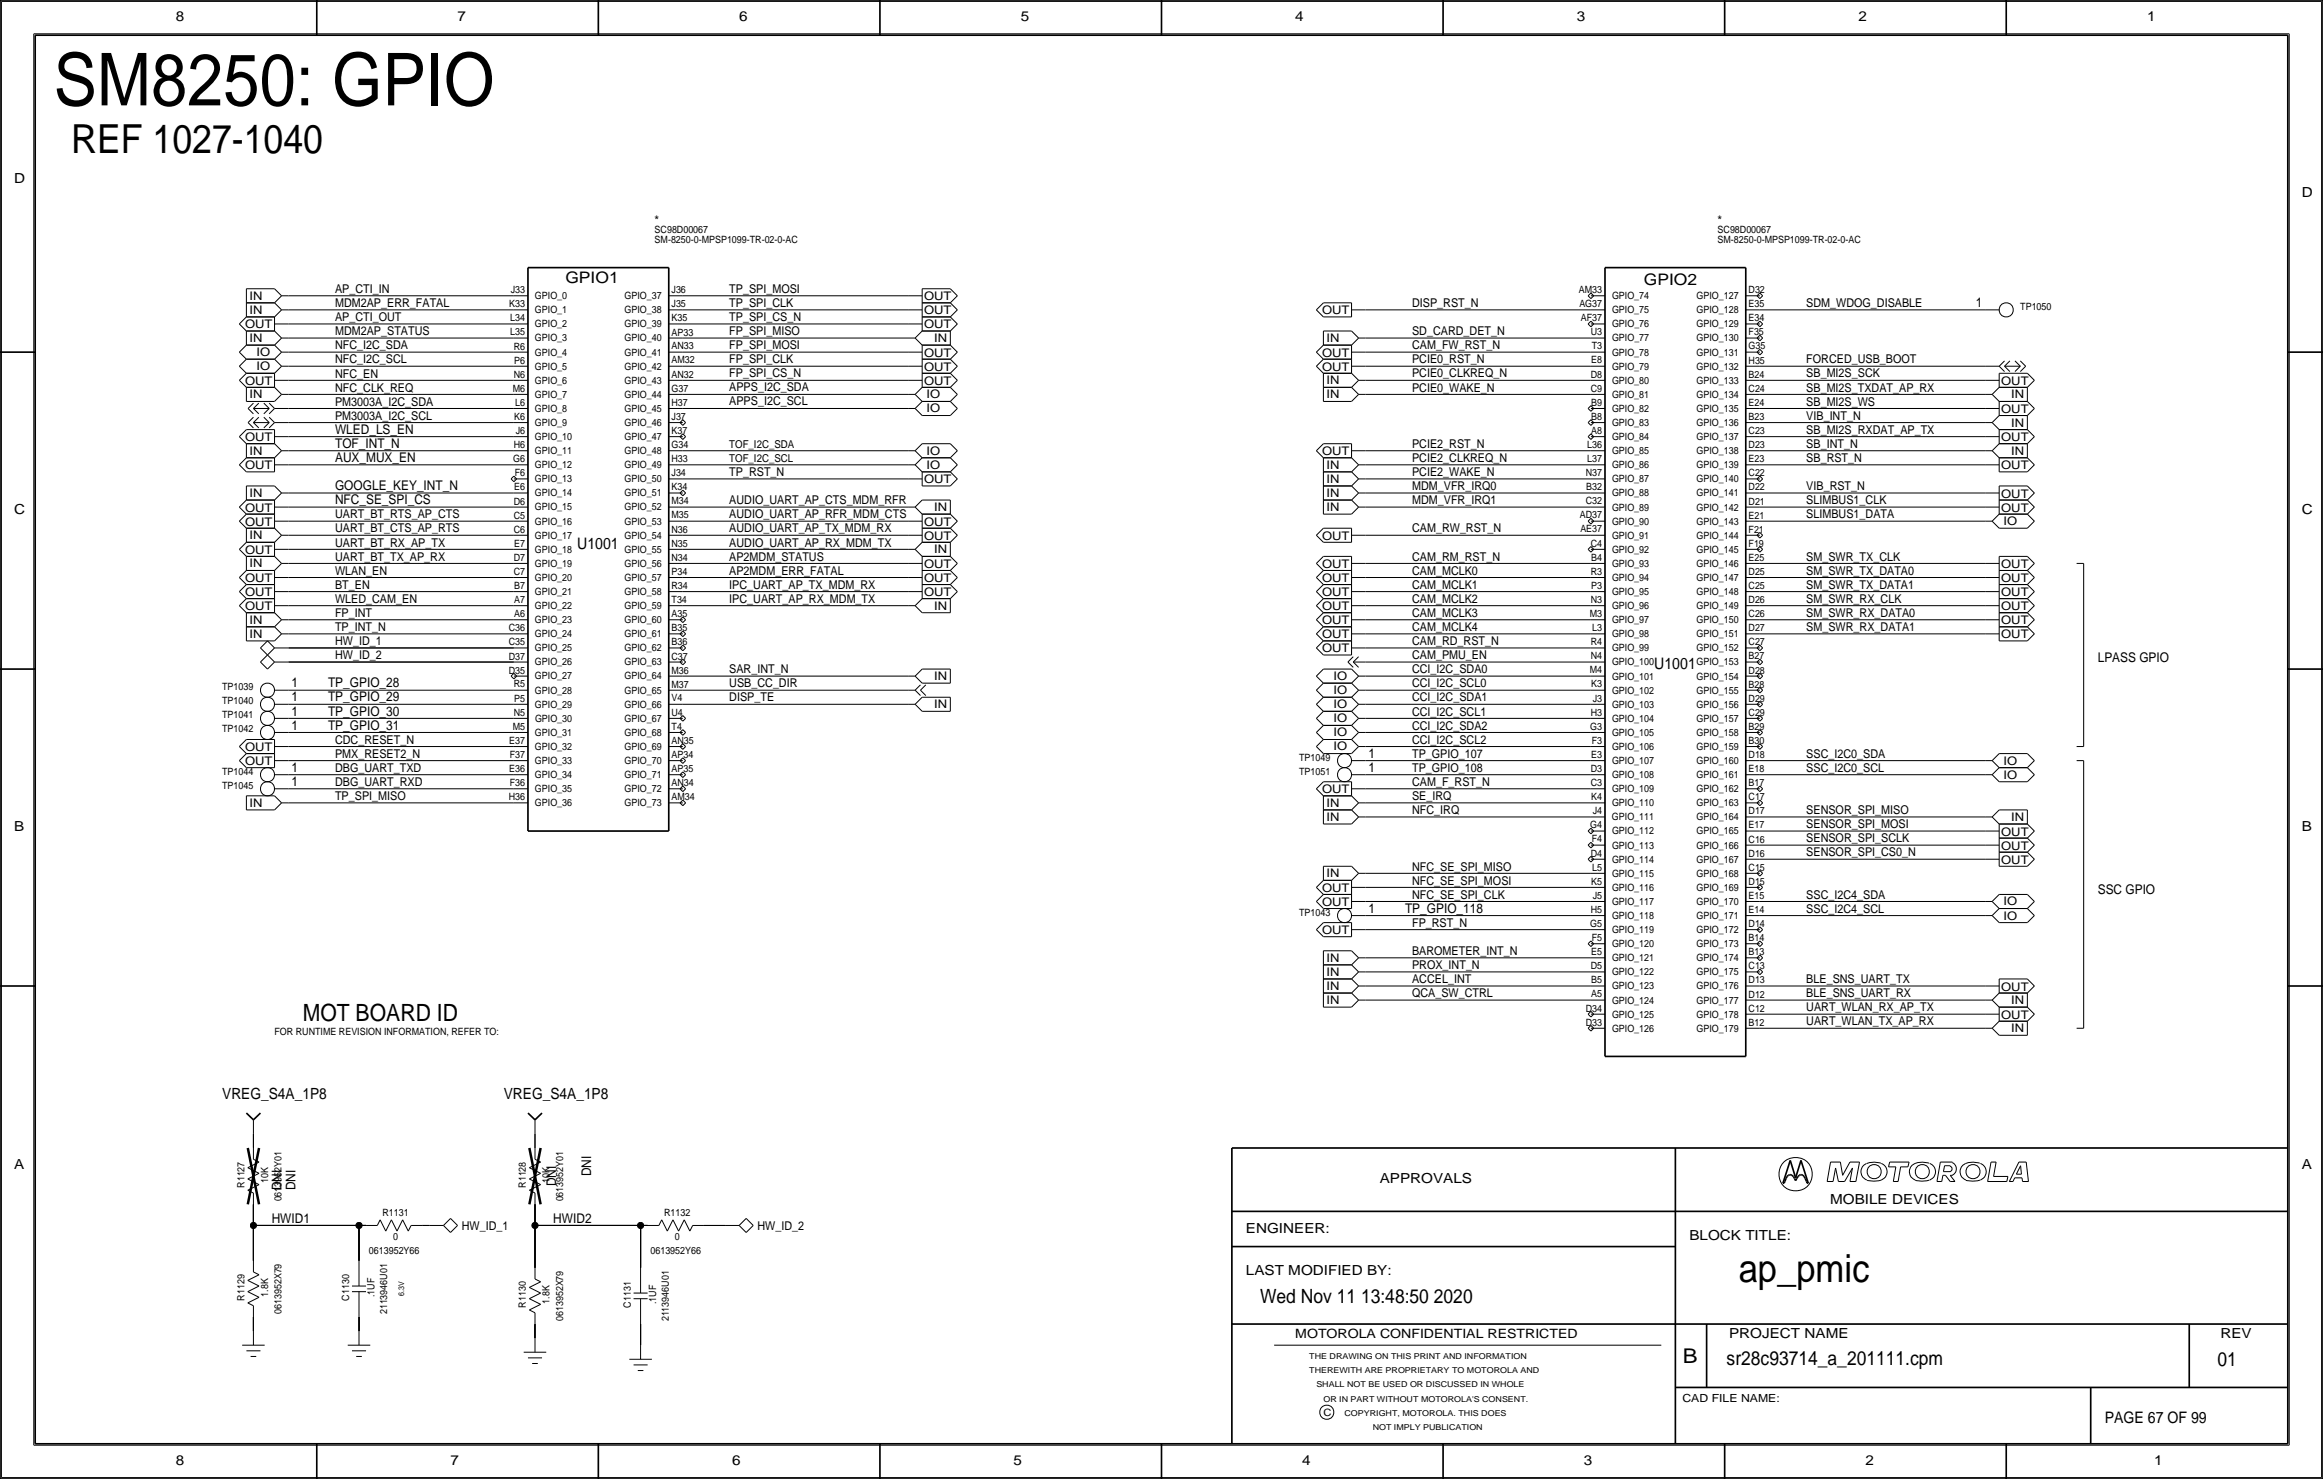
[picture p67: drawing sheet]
<svg xmlns="http://www.w3.org/2000/svg" width="419mm" height="267mm" viewBox="0 0 419 267" stroke-linecap="round" stroke-linejoin="round" font-family="sans-serif">
<defs><g id="words">
<text font-size="13.2" x="9.7" y="19">SM8250: GPIO</text>
<text font-size="7.2" x="12.9" y="27.6">REF 1027-1040</text>
<text font-size="7" x="313.7" y="231.1">ap_pmic</text>
<text font-size="4.3" x="54.6" y="184.1">MOT BOARD ID</text>
<text font-size="3.7" x="303.6" y="245.7">B</text>
<g font-size="3.5">
<text x="227.3" y="234.9">Wed Nov 11 13:48:50 2020</text>
<text x="311.5" y="246.2">sr28c93714_a_201111.cpm</text>
<text x="400.1" y="246.4">01</text>
</g>
<g font-size="2.9">
<text x="102" y="51.1">GPIO1</text>
<text x="296.6" y="51.3">GPIO2</text>
<text x="104.1" y="99.1">U1001</text>
<text x="298.4" y="120.7">U1001</text>
<text x="379.7" y="256.5">PAGE 67 OF 99</text>
</g>
<g font-size="2.8">
<text x="40.1" y="198.1">VREG_S4A_1P8</text>
<text x="90.9" y="198.1">VREG_S4A_1P8</text>
</g>
<g font-size="2.5">
<text x="31.7" y="3.8">8</text>
<text x="82.6" y="3.8">7</text>
<text x="133.3" y="3.8">6</text>
<text x="184.1" y="3.8">5</text>
<text x="233.7" y="3.8">4</text>
<text x="284.5" y="3.8">3</text>
<text x="335.3" y="3.8">2</text>
<text x="387.3" y="3.8">1</text>
<text x="2.5" y="33">D</text>
<text x="415.3" y="35.6">D</text>
<text x="2.5" y="92.7">C</text>
<text x="415.3" y="92.7">C</text>
<text x="2.5" y="149.9">B</text>
<text x="415.3" y="149.9">B</text>
<text x="2.5" y="210.8">A</text>
<text x="248.9" y="213.4">APPROVALS</text>
<text x="415.3" y="210.8">A</text>
<text x="330.2" y="217.2">MOBILE DEVICES</text>
<text x="224.8" y="222.2">ENGINEER:</text>
<text x="304.8" y="223.5">BLOCK TITLE:</text>
<text x="224.8" y="229.9">LAST MODIFIED BY:</text>
<text x="312" y="241.2">PROJECT NAME</text>
<text x="400.6" y="241.3">REV</text>
<text x="31.7" y="264.2">8</text>
<text x="81.3" y="264.2">7</text>
<text x="132.1" y="264.2">6</text>
<text x="182.9" y="264.2">5</text>
<text x="234.9" y="264.2">4</text>
<text x="285.8" y="264.2">3</text>
<text x="336.5" y="264.2">2</text>
<text x="388.6" y="264.2">1</text>
</g>
<g font-size="2.4">
<text x="118.1" y="40.6">*</text>
<text x="309.9" y="40.6">*</text>
<text x="356.4" y="55.4">1</text>
<text x="60.5" y="80.8">TOF_INT_N</text>
<text x="60.5" y="83.3">AUX_MUX_EN</text>
<text x="60.5" y="78.2">WLED_LS_EN</text>
<text x="60.5" y="88.4">GOOGLE_KEY_INT_N</text>
<text x="60.5" y="90.9">NFC_SE_SPI_CS</text>
<text x="378.5" y="119.4">LPASS GPIO</text>
<text x="52.6" y="124">1</text>
<text x="59.2" y="124">TP_GPIO_28</text>
<text x="52.6" y="129">1</text>
<text x="52.6" y="126.5">1</text>
<text x="52.6" y="131.6">1</text>
<text x="59.2" y="129">TP_GPIO_30</text>
<text x="59.2" y="126.5">TP_GPIO_29</text>
<text x="59.2" y="131.6">TP_GPIO_31</text>
<text x="246.9" y="136.7">1</text>
<text x="52.6" y="141.7">1</text>
<text x="52.6" y="139.2">1</text>
<text x="246.9" y="139.2">1</text>
<text x="378.5" y="161.3">SSC GPIO</text>
<text x="246.9" y="164.6">1</text>
<text x="253.5" y="164.6">TP_GPIO_118</text>
<text x="50.8" y="214.6" transform="rotate(-90 50.8 214.6)">DNI</text>
<text x="53.3" y="214.6" transform="rotate(-90 53.3 214.6)">DNI</text>
<text x="100.3" y="213.9" transform="rotate(-90 100.3 213.9)">DNI</text>
<text x="106.7" y="212.1" transform="rotate(-90 106.7 212.1)">DNI</text>
<text x="49" y="220.5">HWID1</text>
<text x="99.8" y="220.5">HWID2</text>
</g>
<text font-size="2.3" x="233.7" y="241.3">MOTOROLA CONFIDENTIAL RESTRICTED</text>
<g font-size="2.2">
<text x="60.5" y="52.8">AP_CTI_IN</text>
<text x="131.6" y="52.8">TP_SPI_MOSI</text>
<text x="60.5" y="57.9">AP_CTI_OUT</text>
<text x="60.5" y="55.4">MDM2AP_ERR_FATAL</text>
<text x="131.6" y="55.4">TP_SPI_CLK</text>
<text x="131.6" y="57.9">TP_SPI_CS_N</text>
<text x="254.8" y="55.4">DISP_RST_N</text>
<text x="325.9" y="55.4">SDM_WDOG_DISABLE</text>
<text x="60.5" y="65.5">NFC_I2C_SCL</text>
<text x="60.5" y="63">NFC_I2C_SDA</text>
<text x="60.5" y="60.5">MDM2AP_STATUS</text>
<text x="131.6" y="65.5">FP_SPI_CLK</text>
<text x="131.6" y="63">FP_SPI_MOSI</text>
<text x="131.6" y="60.5">FP_SPI_MISO</text>
<text x="254.8" y="60.5">SD_CARD_DET_N</text>
<text x="254.8" y="63">CAM_FW_RST_N</text>
<text x="254.8" y="65.5">PCIE0_RST_N</text>
<text x="325.9" y="65.5">FORCED_USB_BOOT</text>
<text x="60.5" y="68.1">NFC_EN</text>
<text x="60.5" y="70.6">NFC_CLK_REQ</text>
<text x="131.6" y="70.5">APPS_I2C_SDA</text>
<text x="131.6" y="68.1">FP_SPI_CS_N</text>
<text x="254.8" y="68.1">PCIE0_CLKREQ_N</text>
<text x="254.8" y="70.6">PCIE0_WAKE_N</text>
<text x="325.9" y="68.1">SB_MI2S_SCK</text>
<text x="325.9" y="70.6">SB_MI2S_TXDAT_AP_RX</text>
<text x="60.5" y="75.7">PM3003A_I2C_SCL</text>
<text x="60.5" y="73.2">PM3003A_I2C_SDA</text>
<text x="131.6" y="73">APPS_I2C_SCL</text>
<text x="325.9" y="73.2">SB_MI2S_WS</text>
<text x="325.9" y="75.7">VIB_INT_N</text>
<text x="254.8" y="80.8">PCIE2_RST_N</text>
<text x="254.8" y="83.3">PCIE2_CLKREQ_N</text>
<text x="325.9" y="78.2">SB_MI2S_RXDAT_AP_TX</text>
<text x="325.9" y="80.8">SB_INT_N</text>
<text x="325.9" y="83.3">SB_RST_N</text>
<text x="131.6" y="85.9">TP_RST_N</text>
<text x="254.8" y="85.9">PCIE2_WAKE_N</text>
<text x="254.8" y="88.4">MDM_VFR_IRQ0</text>
<text x="325.9" y="88.4">VIB_RST_N</text>
<text x="60.5" y="93.5">UART_BT_RTS_AP_CTS</text>
<text x="131.6" y="93.5">AUDIO_UART_AP_RFR_MDM_CTS</text>
<text x="131.6" y="90.9">AUDIO_UART_AP_CTS_MDM_RFR</text>
<text x="254.8" y="90.9">MDM_VFR_IRQ1</text>
<text x="325.9" y="90.9">SLIMBUS1_CLK</text>
<text x="325.9" y="93.5">SLIMBUS1_DATA</text>
<text x="60.5" y="98.6">UART_BT_RX_AP_TX</text>
<text x="60.5" y="96">UART_BT_CTS_AP_RTS</text>
<text x="60.5" y="101.1">UART_BT_TX_AP_RX</text>
<text x="131.6" y="101.1">AP2MDM_STATUS</text>
<text x="131.6" y="96">AUDIO_UART_AP_TX_MDM_RX</text>
<text x="131.6" y="98.6">AUDIO_UART_AP_RX_MDM_TX</text>
<text x="254.8" y="96">CAM_RW_RST_N</text>
<text x="254.8" y="101.1">CAM_RM_RST_N</text>
<text x="325.9" y="101.1">SM_SWR_TX_CLK</text>
<text x="60.5" y="106.2">BT_EN</text>
<text x="60.5" y="103.6">WLAN_EN</text>
<text x="131.6" y="106.2">IPC_UART_AP_TX_MDM_RX</text>
<text x="131.6" y="103.6">AP2MDM_ERR_FATAL</text>
<text x="254.8" y="106.2">CAM_MCLK1</text>
<text x="254.8" y="103.6">CAM_MCLK0</text>
<text x="325.9" y="103.6">SM_SWR_TX_DATA0</text>
<text x="325.9" y="106.2">SM_SWR_TX_DATA1</text>
<text x="60.5" y="108.7">WLED_CAM_EN</text>
<text x="60.5" y="113.8">TP_INT_N</text>
<text x="60.5" y="111.3">FP_INT</text>
<text x="131.6" y="108.7">IPC_UART_AP_RX_MDM_TX</text>
<text x="254.8" y="108.7">CAM_MCLK2</text>
<text x="254.8" y="113.8">CAM_MCLK4</text>
<text x="254.8" y="111.3">CAM_MCLK3</text>
<text x="325.9" y="108.7">SM_SWR_RX_CLK</text>
<text x="325.9" y="111.3">SM_SWR_RX_DATA0</text>
<text x="325.9" y="113.8">SM_SWR_RX_DATA1</text>
<text x="60.5" y="118.9">HW_ID_2</text>
<text x="60.5" y="116.3">HW_ID_1</text>
<text x="254.8" y="116.3">CAM_RD_RST_N</text>
<text x="254.8" y="118.9">CAM_PMU_EN</text>
<text x="131.6" y="124">USB_CC_DIR</text>
<text x="131.6" y="121.4">SAR_INT_N</text>
<text x="254.8" y="121.4">CCI_I2C_SDA0</text>
<text x="254.8" y="124">CCI_I2C_SCL0</text>
<text x="131.6" y="126.5">DISP_TE</text>
<text x="254.8" y="126.5">CCI_I2C_SDA1</text>
<text x="254.8" y="129">CCI_I2C_SCL1</text>
<text x="254.8" y="131.6">CCI_I2C_SDA2</text>
<text x="60.5" y="136.7">PMX_RESET2_N</text>
<text x="60.5" y="134.1">CDC_RESET_N</text>
<text x="254.8" y="134.1">CCI_I2C_SCL2</text>
<text x="254.8" y="136.7">TP_GPIO_107</text>
<text x="325.9" y="136.7">SSC_I2C0_SDA</text>
<text x="60.5" y="141.7">DBG_UART_RXD</text>
<text x="60.5" y="139.2">DBG_UART_TXD</text>
<text x="254.8" y="139.2">TP_GPIO_108</text>
<text x="254.8" y="141.7">CAM_F_RST_N</text>
<text x="325.9" y="139.2">SSC_I2C0_SCL</text>
<text x="60.5" y="144.3">TP_SPI_MISO</text>
<text x="254.8" y="144.3">SE_IRQ</text>
<text x="254.8" y="146.8">NFC_IRQ</text>
<text x="325.9" y="146.8">SENSOR_SPI_MISO</text>
<text x="325.9" y="149.4">SENSOR_SPI_MOSI</text>
<text x="325.9" y="151.9">SENSOR_SPI_SCLK</text>
<text x="325.9" y="154.4">SENSOR_SPI_CS0_N</text>
<text x="254.8" y="157">NFC_SE_SPI_MISO</text>
<text x="254.8" y="159.5">NFC_SE_SPI_MOSI</text>
<text x="254.8" y="167.1">FP_RST_N</text>
<text x="254.8" y="162.1">NFC_SE_SPI_CLK</text>
<text x="325.9" y="162.1">SSC_I2C4_SDA</text>
<text x="325.9" y="164.6">SSC_I2C4_SCL</text>
<text x="254.8" y="172.2">BAROMETER_INT_N</text>
<text x="254.8" y="174.8">PROX_INT_N</text>
<text x="254.8" y="177.3">ACCEL_INT</text>
<text x="254.8" y="179.8">QCA_SW_CTRL</text>
<text x="325.9" y="177.3">BLE_SNS_UART_TX</text>
<text x="325.9" y="179.8">BLE_SNS_UART_RX</text>
<text x="325.9" y="182.4">UART_WLAN_RX_AP_TX</text>
<text x="325.9" y="184.9">UART_WLAN_TX_AP_RX</text>
<text x="83.3" y="221.7">HW_ID_1</text>
<text x="136.7" y="221.7">HW_ID_2</text>
</g>
<g font-size="2.1">
<text x="44.2" y="59.2">OUT</text>
<text x="45" y="54.1">IN</text>
<text x="45" y="56.6">IN</text>
<text x="166.7" y="59.2">OUT</text>
<text x="166.7" y="54.2">OUT</text>
<text x="166.7" y="56.7">OUT</text>
<text x="238.5" y="56.7">OUT</text>
<text x="45" y="61.7">IN</text>
<text x="46.3" y="64.2">IO</text>
<text x="166.7" y="64.3">OUT</text>
<text x="168.5" y="61.7">IN</text>
<text x="238.5" y="64.3">OUT</text>
<text x="239.3" y="61.7">IN</text>
<text x="44.2" y="69.4">OUT</text>
<text x="45" y="71.8">IN</text>
<text x="46.3" y="66.8">IO</text>
<text x="166.7" y="66.9">OUT</text>
<text x="166.7" y="69.4">OUT</text>
<text x="167.1" y="71.8">IO</text>
<text x="238.5" y="66.9">OUT</text>
<text x="239.3" y="69.3">IN</text>
<text x="239.3" y="71.8">IN</text>
<text x="361" y="69.4">OUT</text>
<text x="362.9" y="71.8">IN</text>
<text x="167.1" y="74.4">IO</text>
<text x="361" y="74.5">OUT</text>
<text x="362.9" y="76.9">IN</text>
<text x="44.2" y="79.6">OUT</text>
<text x="45" y="82">IN</text>
<text x="167.1" y="82">IO</text>
<text x="238.5" y="82.1">OUT</text>
<text x="361" y="79.6">OUT</text>
<text x="362.9" y="82">IN</text>
<text x="44.2" y="84.6">OUT</text>
<text x="45" y="89.6">IN</text>
<text x="166.7" y="87.2">OUT</text>
<text x="167.1" y="84.5">IO</text>
<text x="239.3" y="84.5">IN</text>
<text x="239.3" y="87.1">IN</text>
<text x="239.3" y="89.6">IN</text>
<text x="361" y="89.7">OUT</text>
<text x="361" y="84.6">OUT</text>
<text x="44.2" y="92.3">OUT</text>
<text x="44.2" y="94.8">OUT</text>
<text x="166.7" y="94.8">OUT</text>
<text x="168.5" y="92.2">IN</text>
<text x="239.3" y="92.2">IN</text>
<text x="361" y="92.3">OUT</text>
<text x="361.4" y="94.7">IO</text>
<text x="44.2" y="99.9">OUT</text>
<text x="45" y="97.2">IN</text>
<text x="166.7" y="97.3">OUT</text>
<text x="168.5" y="99.8">IN</text>
<text x="238.5" y="97.3">OUT</text>
<text x="44.2" y="105">OUT</text>
<text x="44.2" y="107.5">OUT</text>
<text x="45" y="102.3">IN</text>
<text x="166.7" y="102.4">OUT</text>
<text x="166.7" y="105">OUT</text>
<text x="166.7" y="107.5">OUT</text>
<text x="238.5" y="107.5">OUT</text>
<text x="238.5" y="105">OUT</text>
<text x="238.5" y="102.4">OUT</text>
<text x="361" y="107.5">OUT</text>
<text x="361" y="105">OUT</text>
<text x="361" y="102.4">OUT</text>
<text x="44.2" y="110">OUT</text>
<text x="45" y="112.5">IN</text>
<text x="168.5" y="109.9">IN</text>
<text x="238.5" y="110">OUT</text>
<text x="238.5" y="112.6">OUT</text>
<text x="361" y="112.6">OUT</text>
<text x="361" y="110">OUT</text>
<text x="45" y="115">IN</text>
<text x="238.5" y="117.7">OUT</text>
<text x="238.5" y="115.1">OUT</text>
<text x="361" y="115.1">OUT</text>
<text x="168.5" y="122.6">IN</text>
<text x="240.6" y="125.2">IO</text>
<text x="240.6" y="122.6">IO</text>
<text x="168.5" y="127.7">IN</text>
<text x="240.6" y="130.3">IO</text>
<text x="240.6" y="127.7">IO</text>
<text x="44.2" y="138">OUT</text>
<text x="44.2" y="135.4">OUT</text>
<text x="240.6" y="132.8">IO</text>
<text x="240.6" y="135.3">IO</text>
<text x="361.4" y="137.9">IO</text>
<text x="238.5" y="143.1">OUT</text>
<text x="361.4" y="140.4">IO</text>
<text x="45" y="145.5">IN</text>
<text x="239.3" y="145.5">IN</text>
<text x="239.3" y="148">IN</text>
<text x="362.9" y="148">IN</text>
<text x="361" y="155.8">OUT</text>
<text x="361" y="153.2">OUT</text>
<text x="361" y="150.7">OUT</text>
<text x="238.5" y="160.8">OUT</text>
<text x="239.3" y="158.2">IN</text>
<text x="238.5" y="163.4">OUT</text>
<text x="361.4" y="163.3">IO</text>
<text x="361.4" y="165.8">IO</text>
<text x="238.5" y="168.5">OUT</text>
<text x="239.3" y="173.4">IN</text>
<text x="239.3" y="178.5">IN</text>
<text x="239.3" y="176">IN</text>
<text x="361" y="178.6">OUT</text>
<text x="239.3" y="181.1">IN</text>
<text x="361" y="183.7">OUT</text>
<text x="362.9" y="181.1">IN</text>
<text x="362.9" y="186.1">IN</text>
</g>
<g font-size="2">
<text x="131.6" y="83.3">TOF_I2C_SCL</text>
<text x="131.6" y="80.8">TOF_I2C_SDA</text>
<text x="303.5" y="252.7">CAD FILE NAME:</text>
</g>
<g font-size="1.8">
<text x="118.1" y="43.9">SM-8250-0-MPSP1099-TR-02-0-AC</text>
<text x="118.1" y="42.1">SC98D00067</text>
<text x="309.9" y="43.9">SM-8250-0-MPSP1099-TR-02-0-AC</text>
<text x="309.9" y="42.1">SC98D00067</text>
<text x="92.1" y="52.9">J33</text>
<text x="96.5" y="54">GPIO_0</text>
<text x="112.7" y="54">GPIO_37</text>
<text x="121.2" y="52.9">J36</text>
<text x="284.8" y="52.8">AM33</text>
<text x="290.8" y="54">GPIO_74</text>
<text x="306.1" y="53.9">GPIO_127</text>
<text x="315.5" y="52.9">D32</text>
<text x="91.9" y="55.4">K33</text>
<text x="92.1" y="58">L34</text>
<text x="96.5" y="56.5">GPIO_1</text>
<text x="96.5" y="59">GPIO_2</text>
<text x="112.7" y="56.5">GPIO_38</text>
<text x="112.7" y="59">GPIO_39</text>
<text x="121.2" y="55.4">J35</text>
<text x="121.2" y="58">K35</text>
<text x="284.9" y="55.4">AG37</text>
<text x="285.2" y="57.9">AF37</text>
<text x="290.8" y="56.5">GPIO_75</text>
<text x="290.8" y="59">GPIO_76</text>
<text x="306.1" y="56.5">GPIO_128</text>
<text x="306.1" y="59">GPIO_129</text>
<text x="315.5" y="58">E34</text>
<text x="315.5" y="55.4">E35</text>
<text x="364.5" y="55.9">TP1050</text>
<text x="92.1" y="60.5">L35</text>
<text x="92.7" y="63">R6</text>
<text x="92.8" y="65.6">P6</text>
<text x="96.5" y="64.1">GPIO_4</text>
<text x="96.5" y="61.6">GPIO_3</text>
<text x="112.7" y="61.6">GPIO_40</text>
<text x="112.7" y="64.1">GPIO_41</text>
<text x="121.2" y="60.5">AP33</text>
<text x="121.2" y="63">AN33</text>
<text x="121.2" y="65.5">AM32</text>
<text x="287" y="60.5">U3</text>
<text x="287.1" y="65.5">E8</text>
<text x="287.2" y="63">T3</text>
<text x="290.8" y="64.1">GPIO_78</text>
<text x="290.8" y="61.6">GPIO_77</text>
<text x="306.1" y="64.1">GPIO_131</text>
<text x="306.1" y="61.6">GPIO_130</text>
<text x="315.5" y="60.5">F35</text>
<text x="315.5" y="63">G35</text>
<text x="315.5" y="65.6">H35</text>
<text x="92.5" y="70.7">M6</text>
<text x="92.7" y="68.1">N6</text>
<text x="96.5" y="71.7">GPIO_7</text>
<text x="96.5" y="69.2">GPIO_6</text>
<text x="96.5" y="66.6">GPIO_5</text>
<text x="112.7" y="66.7">GPIO_42</text>
<text x="112.7" y="71.7">GPIO_44</text>
<text x="112.7" y="69.2">GPIO_43</text>
<text x="121.2" y="68.1">AN32</text>
<text x="121.2" y="70.7">G37</text>
<text x="287" y="68.1">D8</text>
<text x="287" y="70.6">C9</text>
<text x="290.8" y="66.7">GPIO_79</text>
<text x="290.8" y="69.2">GPIO_80</text>
<text x="290.8" y="71.7">GPIO_81</text>
<text x="306.1" y="66.7">GPIO_132</text>
<text x="306.1" y="69.2">GPIO_133</text>
<text x="306.1" y="71.7">GPIO_134</text>
<text x="315.5" y="68.1">B24</text>
<text x="315.5" y="70.6">C24</text>
<text x="92.8" y="75.7">K6</text>
<text x="93" y="73.2">L6</text>
<text x="96.5" y="76.8">GPIO_9</text>
<text x="96.5" y="74.3">GPIO_8</text>
<text x="112.7" y="76.8">GPIO_46</text>
<text x="112.7" y="74.3">GPIO_45</text>
<text x="121.2" y="75.8">J37</text>
<text x="121.2" y="73.2">H37</text>
<text x="287.1" y="73.2">B9</text>
<text x="287.1" y="75.7">B8</text>
<text x="290.8" y="74.3">GPIO_82</text>
<text x="290.8" y="76.8">GPIO_83</text>
<text x="306.1" y="76.8">GPIO_136</text>
<text x="306.1" y="74.3">GPIO_135</text>
<text x="315.5" y="73.2">E24</text>
<text x="315.5" y="75.7">B23</text>
<text x="92.6" y="83.4">G6</text>
<text x="92.7" y="80.8">H6</text>
<text x="93" y="78.3">J6</text>
<text x="96.5" y="79.3">GPIO_10</text>
<text x="96.5" y="81.9">GPIO_11</text>
<text x="112.7" y="79.3">GPIO_47</text>
<text x="112.7" y="81.9">GPIO_48</text>
<text x="121.2" y="78.3">K37</text>
<text x="121.2" y="83.3">H33</text>
<text x="121.2" y="80.8">G34</text>
<text x="286.4" y="80.8">L36</text>
<text x="286.4" y="83.3">L37</text>
<text x="287.1" y="78.2">A8</text>
<text x="290.8" y="79.4">GPIO_84</text>
<text x="290.8" y="81.9">GPIO_85</text>
<text x="306.1" y="81.9">GPIO_138</text>
<text x="306.1" y="79.4">GPIO_137</text>
<text x="315.5" y="78.3">C23</text>
<text x="315.5" y="80.8">D23</text>
<text x="315.5" y="83.3">E23</text>
<text x="92.8" y="88.4">E6</text>
<text x="92.9" y="85.9">F6</text>
<text x="96.5" y="84.4">GPIO_12</text>
<text x="96.5" y="87">GPIO_13</text>
<text x="96.5" y="89.5">GPIO_14</text>
<text x="112.7" y="89.5">GPIO_51</text>
<text x="112.7" y="87">GPIO_50</text>
<text x="112.7" y="84.4">GPIO_49</text>
<text x="121.2" y="85.9">J34</text>
<text x="121.2" y="88.4">K34</text>
<text x="286.1" y="85.9">N37</text>
<text x="286.2" y="88.4">B32</text>
<text x="290.8" y="89.5">GPIO_88</text>
<text x="290.8" y="87">GPIO_87</text>
<text x="290.8" y="84.4">GPIO_86</text>
<text x="306.1" y="89.5">GPIO_141</text>
<text x="306.1" y="87">GPIO_140</text>
<text x="306.1" y="84.4">GPIO_139</text>
<text x="315.5" y="85.9">C22</text>
<text x="315.5" y="88.4">D22</text>
<text x="92.7" y="93.5">C5</text>
<text x="92.7" y="91">D6</text>
<text x="96.5" y="92.1">GPIO_15</text>
<text x="96.5" y="94.6">GPIO_16</text>
<text x="112.7" y="92">GPIO_52</text>
<text x="112.7" y="94.6">GPIO_53</text>
<text x="121.2" y="93.5">M35</text>
<text x="121.2" y="90.9">M34</text>
<text x="285" y="93.5">AD37</text>
<text x="286.1" y="90.9">C32</text>
<text x="290.8" y="92.1">GPIO_89</text>
<text x="290.8" y="94.6">GPIO_90</text>
<text x="306.1" y="94.6">GPIO_143</text>
<text x="306.1" y="92.1">GPIO_142</text>
<text x="315.5" y="91">D21</text>
<text x="315.5" y="93.5">E21</text>
<text x="92.7" y="96.1">C6</text>
<text x="92.7" y="101.1">D7</text>
<text x="92.8" y="98.6">E7</text>
<text x="96.5" y="99.7">GPIO_18</text>
<text x="96.5" y="97.1">GPIO_17</text>
<text x="112.7" y="99.7">GPIO_55</text>
<text x="112.7" y="97.1">GPIO_54</text>
<text x="121.2" y="96.1">N36</text>
<text x="121.2" y="101.2">N34</text>
<text x="121.2" y="98.6">N35</text>
<text x="285.1" y="96">AE37</text>
<text x="287" y="98.6">C4</text>
<text x="287.1" y="101.1">B4</text>
<text x="290.8" y="99.7">GPIO_92</text>
<text x="290.8" y="97.2">GPIO_91</text>
<text x="306.1" y="99.7">GPIO_145</text>
<text x="306.1" y="97.1">GPIO_144</text>
<text x="315.5" y="96">F21</text>
<text x="315.5" y="98.6">F19</text>
<text x="315.5" y="101.1">E25</text>
<text x="92.7" y="103.7">C7</text>
<text x="92.8" y="106.2">B7</text>
<text x="96.5" y="104.8">GPIO_20</text>
<text x="96.5" y="107.3">GPIO_21</text>
<text x="96.5" y="102.2">GPIO_19</text>
<text x="112.7" y="102.2">GPIO_56</text>
<text x="112.7" y="107.3">GPIO_58</text>
<text x="112.7" y="104.8">GPIO_57</text>
<text x="121.2" y="103.7">P34</text>
<text x="121.2" y="106.2">R34</text>
<text x="287" y="103.6">R3</text>
<text x="287.1" y="106.2">P3</text>
<text x="290.8" y="102.2">GPIO_93</text>
<text x="290.8" y="104.8">GPIO_94</text>
<text x="290.8" y="107.3">GPIO_95</text>
<text x="306.1" y="107.3">GPIO_148</text>
<text x="306.1" y="104.8">GPIO_147</text>
<text x="306.1" y="102.2">GPIO_146</text>
<text x="315.5" y="103.7">D25</text>
<text x="315.5" y="106.2">C25</text>
<text x="91.8" y="113.8">C36</text>
<text x="92.8" y="108.8">A7</text>
<text x="92.8" y="111.3">A6</text>
<text x="96.5" y="112.4">GPIO_23</text>
<text x="96.5" y="109.8">GPIO_22</text>
<text x="112.7" y="112.4">GPIO_60</text>
<text x="112.7" y="109.8">GPIO_59</text>
<text x="121.2" y="108.8">T34</text>
<text x="121.2" y="113.8">B35</text>
<text x="121.2" y="111.3">A35</text>
<text x="286.8" y="111.3">M3</text>
<text x="287" y="108.7">N3</text>
<text x="287.3" y="113.8">L3</text>
<text x="290.8" y="112.4">GPIO_97</text>
<text x="290.8" y="109.8">GPIO_96</text>
<text x="306.1" y="109.9">GPIO_149</text>
<text x="306.1" y="112.4">GPIO_150</text>
<text x="315.5" y="108.7">D26</text>
<text x="315.5" y="111.3">C26</text>
<text x="315.5" y="113.8">D27</text>
<text x="91.8" y="116.4">C35</text>
<text x="91.8" y="118.9">D37</text>
<text x="96.5" y="117.4">GPIO_25</text>
<text x="96.5" y="120">GPIO_26</text>
<text x="96.5" y="114.9">GPIO_24</text>
<text x="112.7" y="120">GPIO_63</text>
<text x="112.7" y="117.5">GPIO_62</text>
<text x="112.7" y="114.9">GPIO_61</text>
<text x="121.2" y="118.9">C37</text>
<text x="121.2" y="116.4">B36</text>
<text x="287" y="116.3">R4</text>
<text x="287" y="118.9">N4</text>
<text x="290.8" y="114.9">GPIO_98</text>
<text x="290.8" y="117.4">GPIO_99</text>
<text x="290.8" y="120">GPIO_100</text>
<text x="306.1" y="117.5">GPIO_152</text>
<text x="306.1" y="114.9">GPIO_151</text>
<text x="306.1" y="120">GPIO_153</text>
<text x="315.5" y="116.4">C27</text>
<text x="315.5" y="118.9">B27</text>
<text x="40.1" y="124.5">TP1039</text>
<text x="91.8" y="121.5">D35</text>
<text x="92.7" y="124">R5</text>
<text x="96.5" y="122.5">GPIO_27</text>
<text x="96.5" y="125.1">GPIO_28</text>
<text x="112.7" y="122.5">GPIO_64</text>
<text x="112.7" y="125.1">GPIO_65</text>
<text x="121.2" y="121.5">M36</text>
<text x="121.2" y="124">M37</text>
<text x="286.8" y="121.4">M4</text>
<text x="287.1" y="124">K3</text>
<text x="290.8" y="125.1">GPIO_102</text>
<text x="290.8" y="122.6">GPIO_101</text>
<text x="306.1" y="125.1">GPIO_155</text>
<text x="306.1" y="122.5">GPIO_154</text>
<text x="315.5" y="124">B28</text>
<text x="315.5" y="121.5">D28</text>
<text x="40.1" y="127">TP1040</text>
<text x="40.1" y="129.5">TP1041</text>
<text x="92.5" y="131.6">M5</text>
<text x="92.7" y="129.1">N5</text>
<text x="92.8" y="126.5">P5</text>
<text x="96.5" y="127.6">GPIO_29</text>
<text x="96.5" y="130.2">GPIO_30</text>
<text x="112.7" y="127.6">GPIO_66</text>
<text x="112.7" y="130.1">GPIO_67</text>
<text x="121.2" y="129.1">U4</text>
<text x="121.2" y="131.6">T4</text>
<text x="121.2" y="126.5">V4</text>
<text x="286.9" y="131.6">G3</text>
<text x="287" y="129">H3</text>
<text x="287.4" y="126.5">J3</text>
<text x="290.8" y="127.6">GPIO_103</text>
<text x="290.8" y="130.2">GPIO_104</text>
<text x="306.1" y="130.2">GPIO_157</text>
<text x="306.1" y="127.6">GPIO_156</text>
<text x="315.5" y="126.5">D29</text>
<text x="315.5" y="129.1">C29</text>
<text x="315.5" y="131.6">B29</text>
<text x="40.1" y="132.1">TP1042</text>
<text x="91.9" y="134.2">E37</text>
<text x="92" y="136.7">F37</text>
<text x="96.5" y="132.7">GPIO_31</text>
<text x="96.5" y="135.2">GPIO_32</text>
<text x="96.5" y="137.8">GPIO_33</text>
<text x="112.7" y="132.7">GPIO_68</text>
<text x="112.7" y="135.2">GPIO_69</text>
<text x="112.7" y="137.8">GPIO_70</text>
<text x="121.2" y="134.2">AN35</text>
<text x="121.2" y="136.7">AP34</text>
<text x="234.4" y="137.2">TP1049</text>
<text x="287.1" y="136.7">E3</text>
<text x="287.2" y="134.1">F3</text>
<text x="290.8" y="135.2">GPIO_106</text>
<text x="290.8" y="132.7">GPIO_105</text>
<text x="290.8" y="137.8">GPIO_107</text>
<text x="306.1" y="135.2">GPIO_159</text>
<text x="306.1" y="137.8">GPIO_160</text>
<text x="306.1" y="132.7">GPIO_158</text>
<text x="315.5" y="134.1">B30</text>
<text x="315.5" y="136.7">D18</text>
<text x="40.1" y="139.7">TP1044</text>
<text x="40.1" y="142.2">TP1045</text>
<text x="91.9" y="139.3">E36</text>
<text x="92" y="141.8">F36</text>
<text x="96.5" y="142.8">GPIO_35</text>
<text x="96.5" y="140.3">GPIO_34</text>
<text x="112.7" y="142.8">GPIO_72</text>
<text x="112.7" y="140.3">GPIO_71</text>
<text x="121.2" y="139.2">AP35</text>
<text x="121.2" y="141.8">AN34</text>
<text x="234.4" y="139.7">TP1051</text>
<text x="287" y="139.2">D3</text>
<text x="287" y="141.8">C3</text>
<text x="290.8" y="140.3">GPIO_108</text>
<text x="290.8" y="142.9">GPIO_109</text>
<text x="306.1" y="142.9">GPIO_162</text>
<text x="306.1" y="140.3">GPIO_161</text>
<text x="315.5" y="139.2">E18</text>
<text x="315.5" y="141.8">B17</text>
<text x="91.8" y="144.3">H36</text>
<text x="96.5" y="145.4">GPIO_36</text>
<text x="112.7" y="145.4">GPIO_73</text>
<text x="121.2" y="144.3">AM34</text>
<text x="286.9" y="149.4">G4</text>
<text x="287.1" y="144.3">K4</text>
<text x="287.4" y="146.8">J4</text>
<text x="290.8" y="147.9">GPIO_111</text>
<text x="290.8" y="145.4">GPIO_110</text>
<text x="306.1" y="147.9">GPIO_164</text>
<text x="306.1" y="145.4">GPIO_163</text>
<text x="315.5" y="144.3">C17</text>
<text x="315.5" y="146.9">D17</text>
<text x="315.5" y="149.4">E17</text>
<text x="287" y="154.5">D4</text>
<text x="287.2" y="151.9">F4</text>
<text x="290.8" y="150.5">GPIO_112</text>
<text x="290.8" y="153">GPIO_113</text>
<text x="290.8" y="155.6">GPIO_114</text>
<text x="306.1" y="150.5">GPIO_165</text>
<text x="306.1" y="155.6">GPIO_167</text>
<text x="306.1" y="153">GPIO_166</text>
<text x="315.5" y="151.9">C16</text>
<text x="315.5" y="154.5">D16</text>
<text x="287.1" y="159.5">K5</text>
<text x="287.3" y="157">L5</text>
<text x="290.8" y="158.1">GPIO_115</text>
<text x="290.8" y="160.6">GPIO_116</text>
<text x="306.1" y="160.6">GPIO_169</text>
<text x="306.1" y="158.1">GPIO_168</text>
<text x="315.5" y="157">C15</text>
<text x="315.5" y="159.6">D15</text>
<text x="234.4" y="165.1">TP1043</text>
<text x="286.9" y="167.2">G5</text>
<text x="287" y="164.6">H5</text>
<text x="287.4" y="162.1">J5</text>
<text x="290.8" y="163.2">GPIO_117</text>
<text x="290.8" y="165.7">GPIO_118</text>
<text x="306.1" y="163.2">GPIO_170</text>
<text x="306.1" y="165.7">GPIO_171</text>
<text x="315.5" y="162.1">E15</text>
<text x="315.5" y="164.6">E14</text>
<text x="315.5" y="167.2">D14</text>
<text x="287.1" y="172.2">E5</text>
<text x="287.2" y="169.7">F5</text>
<text x="290.8" y="168.3">GPIO_119</text>
<text x="290.8" y="170.8">GPIO_120</text>
<text x="290.8" y="173.3">GPIO_121</text>
<text x="306.1" y="168.2">GPIO_172</text>
<text x="306.1" y="170.8">GPIO_173</text>
<text x="306.1" y="173.3">GPIO_174</text>
<text x="315.5" y="169.7">B14</text>
<text x="315.5" y="172.3">B13</text>
<text x="287" y="174.8">D5</text>
<text x="287.1" y="177.3">B5</text>
<text x="287.1" y="179.9">A5</text>
<text x="290.8" y="175.9">GPIO_122</text>
<text x="290.8" y="178.4">GPIO_123</text>
<text x="306.1" y="175.9">GPIO_175</text>
<text x="306.1" y="178.4">GPIO_176</text>
<text x="315.5" y="174.8">C13</text>
<text x="315.5" y="177.3">D13</text>
<text x="315.5" y="179.9">D12</text>
<text x="286.1" y="182.4">D34</text>
<text x="286.1" y="184.9">D33</text>
<text x="290.8" y="181">GPIO_124</text>
<text x="290.8" y="183.5">GPIO_125</text>
<text x="306.1" y="181">GPIO_177</text>
<text x="306.1" y="183.5">GPIO_178</text>
<text x="315.5" y="182.4">C12</text>
<text x="315.5" y="185">B12</text>
<text x="49.5" y="186.7">FOR RUNTIME REVISION INFORMATION, REFER TO:</text>
<text x="290.8" y="186">GPIO_126</text>
<text x="306.1" y="186.1">GPIO_179</text>
<text x="44.1" y="214.2" transform="rotate(-90 44.1 214.2)">R1127</text>
<text x="48.4" y="213.3" transform="rotate(-90 48.4 213.3)">10K</text>
<text x="94.9" y="214.2" transform="rotate(-90 94.9 214.2)">R1128</text>
<text x="99.2" y="213.3" transform="rotate(-90 99.2 213.3)">10K</text>
<text x="50.8" y="216.7" transform="rotate(-90 50.8 216.7)">0613952Y01</text>
<text x="69" y="219.4">R1131</text>
<text x="101.6" y="216.7" transform="rotate(-90 101.6 216.7)">0613952Y01</text>
<text x="119.8" y="219.4">R1132</text>
<text x="66.6" y="226.1">0613952Y66</text>
<text x="70.9" y="223.6">0</text>
<text x="117.4" y="226.1">0613952Y66</text>
<text x="121.7" y="223.6">0</text>
<text x="48.4" y="233.8" transform="rotate(-90 48.4 233.8)">1.8K</text>
<text x="67.6" y="233.9" transform="rotate(-90 67.6 233.9)">.1UF</text>
<text x="44.1" y="234.5" transform="rotate(-90 44.1 234.5)">R1129</text>
<text x="50.8" y="237" transform="rotate(-90 50.8 237)">0613952X79</text>
<text x="63" y="234.5" transform="rotate(-90 63 234.5)">C1130</text>
<text x="69.8" y="237" transform="rotate(-90 69.8 237)">2113946U01</text>
<text x="94.9" y="235.8" transform="rotate(-90 94.9 235.8)">R1130</text>
<text x="99.2" y="235.1" transform="rotate(-90 99.2 235.1)">1.8K</text>
<text x="101.6" y="238.2" transform="rotate(-90 101.6 238.2)">0613952X79</text>
<text x="113.8" y="235.8" transform="rotate(-90 113.8 235.8)">C1131</text>
<text x="118.4" y="235.2" transform="rotate(-90 118.4 235.2)">.1UF</text>
<text x="120.6" y="238.3" transform="rotate(-90 120.6 238.3)">2113946U01</text>
<text x="238.8" y="255.3">C</text>
</g>
<g font-size="1.5">
<text x="236.2" y="245.1">THE DRAWING ON THIS PRINT AND INFORMATION</text>
<text x="236.2" y="247.6">THEREWITH ARE PROPRIETARY TO MOTOROLA AND</text>
<text x="237.5" y="250.2">SHALL NOT BE USED OR DISCUSSED IN WHOLE</text>
<text x="238.8" y="252.7">OR IN PART WITHOUT MOTOROLA'S CONSENT.</text>
<text x="242.6" y="255.3">COPYRIGHT, MOTOROLA. THIS DOES</text>
<text x="247.6" y="257.8">NOT IMPLY PUBLICATION</text>
</g>
<text font-size="1.4" x="72.9" y="233.7" transform="rotate(-90 72.9 233.7)">6.3V</text>
</g></defs>
<!-- layer: Nets -->
<g fill="none" stroke="#000" stroke-width=".18">
<path d="M52.1 58.4h40.6zM52.1 53.3h40.6zM52.1 55.9h40.6zM123.2 58.4h40.6zM123.2 53.3h40.6zM123.2 55.9h40.6zM246.4 55.9h40.6zM317.5 55.9h40.6zM52.1 76.2h40.6zM52.1 73.7h40.6zM52.1 71.1h40.6zM52.1 68.6h40.6z"/>
<path d="M52.1 66h40.6zM52.1 63.5h40.6zM52.1 61h40.6zM52.1 78.7h40.6zM123.2 71.1h40.6zM123.2 73.7h40.6zM123.2 61h40.6zM123.2 63.5h40.6zM123.2 66h40.6zM123.2 68.6h40.6zM246.4 63.5h40.6zM246.4 66h40.6z"/>
<path d="M246.4 68.6h40.6zM246.4 71.1h40.6zM246.4 61h40.6zM317.5 68.6h40.6zM317.5 71.1h40.6zM317.5 76.2h40.6zM317.5 78.7h40.6zM317.5 73.7h40.6zM317.5 66h40.6zM52.1 83.8h40.6zM52.1 88.9h40.6zM52.1 81.3h40.6z"/>
<path d="M52.1 91.4h40.6zM52.1 99.1h40.6zM52.1 96.5h40.6zM52.1 94h40.6zM123.2 83.8h40.6zM123.2 81.3h40.6zM123.2 86.4h40.6zM123.2 91.4h40.6zM123.2 94h40.6zM123.2 96.5h40.6zM123.2 99.1h40.6zM246.4 96.5h40.6z"/>
<path d="M246.4 81.3h40.6zM246.4 83.8h40.6zM246.4 86.4h40.6zM246.4 88.9h40.6zM246.4 91.4h40.6zM317.5 88.9h40.6zM317.5 81.3h40.6zM317.5 83.8h40.6zM317.5 94h40.6zM317.5 91.4h40.6zM52.1 114.3h40.6zM52.1 109.2h40.6z"/>
<path d="M52.1 104.1h40.6zM52.1 106.7h40.6zM52.1 116.8h40.6zM52.1 119.4h40.6zM52.1 101.6h40.6zM52.1 111.8h40.6zM123.2 101.6h40.6zM123.2 104.1h40.6zM123.2 106.7h40.6zM123.2 109.2h40.6zM246.4 116.8h40.6zM246.4 106.7h40.6z"/>
<path d="M246.4 104.1h40.6zM246.4 101.6h40.6zM246.4 111.8h40.6zM246.4 114.3h40.6zM246.4 119.4h40.6zM246.4 109.2h40.6zM317.5 114.3h40.6zM317.5 111.8h40.6zM317.5 106.7h40.6zM317.5 104.1h40.6zM317.5 101.6h40.6zM317.5 109.2h40.6z"/>
<path d="M374.6 101.6h1.3zM375.9 101.6v33zM52.1 137.2h40.6zM52.1 134.6h40.6zM52.1 132.1h40.6zM52.1 129.5h40.6zM52.1 124.5h40.6zM52.1 139.7h40.6zM52.1 127h40.6zM123.2 121.9h40.6zM123.2 127h40.6zM123.2 124.5h40.6z"/>
<path d="M246.4 124.5h40.6zM246.4 129.5h40.6zM246.4 127h40.6zM246.4 121.9h40.6zM246.4 132.1h40.6zM246.4 134.6h40.6zM246.4 139.7h40.6zM246.4 137.2h40.6zM317.5 137.2h40.6zM317.5 139.7h40.6zM374.6 137.2h1.3zM374.6 134.6h1.3z"/>
<path d="M375.9 137.2v48.2zM52.1 144.8h40.6zM52.1 142.2h40.6zM246.4 142.2h40.6zM246.4 144.8h40.6zM246.4 147.3h40.6zM246.4 157.5h40.6zM317.5 154.9h40.6zM317.5 152.4h40.6zM317.5 149.9h40.6zM317.5 147.3h40.6zM246.4 165.1h40.6z"/>
<path d="M246.4 162.6h40.6zM246.4 160h40.6zM246.4 167.6h40.6zM246.4 172.7h40.6zM246.4 177.8h40.6zM246.4 175.3h40.6zM317.5 162.6h40.6zM317.5 165.1h40.6zM317.5 177.8h40.6zM246.4 180.3h40.6zM317.5 180.3h40.6zM317.5 185.4h40.6z"/>
<path d="M317.5 182.9h40.6zM374.6 185.4h1.3zM45.7 204.5v2.5zM45.7 217.2v3.8zM96.5 204.5v2.5zM96.5 217.2v3.8zM45.7 237.5v2.5zM45.7 221v6.3zM45.7 221h19.1zM64.8 237.5v2.5zM64.8 221h1.2zM64.8 221v6.3z"/>
<path d="M76.2 221h1.3zM96.5 238.8v2.5zM96.5 221v7.6zM96.5 221h19.1zM115.6 238.8v3.8zM115.6 221v7.6zM115.6 221h1.2zM127 221h3.8z"/>
</g>
<g fill="#000" stroke="#000" stroke-width=".18">
<circle cx="45.7" cy="221" r=".56"/>
<circle cx="64.8" cy="221" r=".56"/>
<circle cx="96.5" cy="221" r=".56"/>
<circle cx="115.6" cy="221" r=".56"/>
</g>
<!-- layer: Components -->
<g fill="none" stroke="#000" stroke-width=".18">
<path d="M43.2 58.4l1.2 1.3zM44.4 57.2l-1.2 1.2zM44.4 52.1h5.1zM44.4 52.1v2.5zM44.4 54.6h5.1zM44.4 54.6v2.6zM44.4 57.2h5.1zM44.4 59.7h5.1zM44.4 59.7v2.5zM44.5 57.2h5zM44.5 59.7h5zM49.5 58.4h2.6z"/>
<path d="M49.5 57.2v2.5zM49.5 52.1l1.3 1.2zM49.5 54.6l1.3 1.3zM49.5 59.7l1.3 1.3zM50.8 53.3l-1.3 1.3zM50.8 55.9l-1.3 1.2zM50.8 53.3h1.3zM50.8 55.9h1.3zM92.7 53.3h2.5zM92.7 55.9h2.5zM92.7 58.4h2.5zM120.7 53.3h2.5z"/>
<path d="M120.7 55.9h2.5zM120.7 58.4h2.5zM163.8 58.4h2.6zM163.8 53.3h2.6zM163.8 55.9h2.6zM166.4 57.2h5zM166.4 59.7h5zM166.4 57.2v2.5zM166.4 52.1h5zM166.4 54.6h5zM166.4 52.1v2.5zM166.4 54.6v2.6z"/>
<path d="M166.4 59.7l-1.3 1.3zM171.4 57.2l1.3 1.2zM171.4 52.1l1.3 1.2zM171.4 54.6l1.3 1.3zM171.4 59.7v2.5zM172.7 58.4l-1.2 1.3zM172.7 53.3l-1.2 1.3zM172.7 55.9l-1.2 1.2zM237.5 55.9l1.3 1.2zM238.8 59.7h5zM238.8 59.7v2.5zM238.8 54.6l-1.3 1.3z"/>
<path d="M238.8 54.6h5zM238.8 57.2h5zM243.8 59.7l1.3 1.3zM243.8 55.9h2.6zM243.8 54.6v2.6zM286.5 58.4l.5-.5zM286.5 53.3l.5 .5zM286.5 58.4l.5 .5zM287 52.8l-.5 .5zM287 53.3h2.6zM287 55.9h2.6zM287 58.4h2.6z"/>
<path d="M287 52.8l.5 .5zM287 57.9l.5 .5zM287.5 53.3l-.5 .5zM287.5 58.4l-.5 .5zM315 53.3h2.5zM315 55.9h2.5zM315 58.4h2.5zM317 53.3l.5-.5zM317 58.4l.5-.5zM317 53.3l.5 .5zM317 58.4l.5 .5zM317.5 52.8l.5 .5z"/>
<path d="M317.5 57.9l.5 .5zM318 53.3l-.5 .5zM318 58.4l-.5 .5zM358.1 55.9h2.6zM43.2 78.7l1.2 1.3zM43.2 63.5l1.2 1.3zM43.2 66l1.2 1.3zM43.2 68.6l1.2 1.2zM44.4 77.5l-1.2 1.2zM44.4 62.2l-1.2 1.3zM44.4 64.8l-1.2 1.2zM44.4 62.2h5.1z"/>
<path d="M44.4 67.3l-1.2 1.3zM44.4 69.8h5.1zM44.4 69.9v2.5zM44.4 72.4h5.1zM44.5 77.5h5zM44.5 64.8h5zM44.5 62.2h5zM44.5 67.3h5zM44.5 69.8h5zM44.8 73.7l.9 .9zM44.8 76.2l.9 1zM44.8 73.7l.9-1z"/>
<path d="M44.8 76.2l.9-1zM45.7 73.7l1 .9zM45.7 76.2l1 1zM45.7 73.7l1-1zM45.7 76.2l1-1zM45.7 73.7h2.9zM45.7 76.2h2.9zM47.6 72.7l1 1zM47.6 75.2l1 1zM47.6 74.6l1-.9zM47.6 77.2l1-1zM48.6 72.7l.9 1z"/>
<path d="M48.6 75.2l.9 1zM48.6 74.6l.9-.9zM48.6 77.2l.9-1zM49.5 78.7h2.6zM49.5 77.5v2.5zM49.5 62.2l1.3 1.3zM49.5 64.8l1.3 1.2zM49.5 68.6h2.6zM49.5 67.3v2.5zM49.5 69.8l1.3 1.3zM49.5 73.7h2.6zM49.5 76.2h2.6z"/>
<path d="M50.8 63.5h1.3zM50.8 63.5l-1.3 1.3zM50.8 66h1.3zM50.8 66l-1.3 1.3zM50.8 61l-1.3 1.2zM50.8 71.1l-1.3 1.3zM50.8 61h1.3zM50.8 71.1h1.3zM92.7 61h2.5zM92.7 63.5h2.5zM92.7 66h2.5zM92.7 68.6h2.5z"/>
<path d="M92.7 71.1h2.5zM92.7 73.7h2.5zM92.7 76.2h2.5zM92.7 78.7h2.5zM120.7 61h2.5zM120.7 63.5h2.5zM120.7 66h2.5zM120.7 68.6h2.5zM120.7 71.1h2.5zM120.7 73.7h2.5zM120.7 76.2h2.5zM120.7 78.7h2.5z"/>
<path d="M122.7 76.2l.5-.5zM122.7 78.7l.5-.5zM122.7 76.2l.5 .5zM122.7 78.7l.5 .5zM123.2 75.7l.5 .5zM123.2 78.2l.5 .5zM123.7 76.2l-.5 .5zM123.7 78.7l-.5 .5zM163.8 61h1.3zM163.8 71.1h1.3zM163.8 73.7h1.3zM163.8 63.5h2.6z"/>
<path d="M163.8 66h2.6zM163.8 68.6h2.6zM165.1 61l1.3 1.2zM165.1 71.1l1.3 1.3zM165.1 73.7l1.3 1.2zM166.4 62.2h5zM166.4 64.8h5zM166.4 62.2v2.6zM166.4 67.3h5zM166.4 64.8v2.5zM166.4 69.8h5zM166.4 67.3v2.5z"/>
<path d="M166.4 72.4h5zM166.4 69.8l-1.3 1.3zM166.4 74.9h5zM166.4 72.4l-1.3 1.3zM171.4 62.2l1.3 1.3zM171.4 64.8l1.3 1.2zM171.4 67.3l1.3 1.3zM171.4 69.8l1.3 1.3zM171.4 72.4l1.3 1.3zM172.7 63.5l-1.2 1.3zM172.7 66l-1.2 1.3zM172.7 68.6l-1.2 1.2z"/>
<path d="M172.7 71.1l-1.2 1.3zM172.7 73.7l-1.2 1.2zM237.5 63.5l1.3 1.3zM237.5 66l1.3 1.3zM238.8 62.2h5zM238.8 62.2l-1.3 1.3zM238.8 64.8l-1.3 1.2zM238.8 67.3h5zM238.8 67.3v2.5zM238.8 69.8h5zM238.8 69.9v2.5zM238.8 72.4h5z"/>
<path d="M238.8 64.8h5zM243.8 63.5h2.6zM243.8 62.2v2.6zM243.8 66h2.6zM243.8 64.8v2.5zM243.8 67.3l1.3 1.3zM243.8 69.8l1.3 1.3zM245.1 61l-1.3 1.2zM245.1 68.6l-1.3 1.2zM245.1 71.1l-1.3 1.3zM245.1 61h1.3zM245.1 68.6h1.3z"/>
<path d="M245.1 71.1h1.3zM286.5 73.7l.5-.5zM286.5 76.2l.5-.5zM286.5 78.7l.5-.5zM286.5 73.7l.5 .5zM286.5 76.2l.5 .5zM286.5 78.7l.5 .5zM287 61h2.6zM287 63.5h2.6zM287 66h2.6zM287 68.6h2.6zM287 71.1h2.6z"/>
<path d="M287 73.7h2.6zM287 76.2h2.6zM287 78.7h2.6zM287 73.2l.5 .5zM287 75.7l.5 .5zM287 78.2l.5 .5zM287.5 73.7l-.5 .5zM287.5 76.2l-.5 .5zM287.5 78.7l-.5 .5zM315 61h2.5zM315 63.5h2.5zM315 66h2.5z"/>
<path d="M315 68.6h2.5zM315 71.1h2.5zM315 73.7h2.5zM315 76.2h2.5zM315 78.7h2.5zM317 61l.5-.5zM317 63.5l.5-.5zM317 61l.5 .5zM317 63.5l.5 .5zM317.5 60.5l.5 .5zM317.5 63l.5 .5zM318 61l-.5 .5z"/>
<path d="M318 63.5l-.5 .5zM358.1 71.1h1.3zM358.1 66h2.6zM358.1 76.2h1.3zM358.1 78.7h2.6zM358.1 73.7h2.6zM358.1 68.6h2.6zM359.4 71.1l1.3 1.3zM359.4 76.2l1.3 1.3zM359.4 71.1l1.3-1.3zM360.7 66l.9 1zM360.7 77.5h5.1z"/>
<path d="M360.7 77.5v2.5zM360.7 72.4h5.1zM360.7 74.9h5.1zM360.7 72.4v2.5zM360.7 67.3h5.1zM360.7 69.8h5.1zM360.7 67.3v2.5zM360.7 66l.9-.9zM360.7 74.9l-1.3 1.3zM361.6 66l1 1zM361.6 66l1-.9zM361.6 66h2.9z"/>
<path d="M363.5 65.1l1 .9zM363.5 67l1-1zM364.5 65.1l1 .9zM364.5 67l1-1zM365.8 77.5l1.2 1.2zM365.8 72.4l1.2 1.3zM365.8 67.3l1.2 1.3zM365.8 69.9v2.5zM365.8 74.9v2.6zM367 78.7l-1.2 1.3zM367 73.7l-1.2 1.2zM367 68.6l-1.2 1.2z"/>
<path d="M43.2 83.8l1.2 1.3zM43.2 91.4l1.2 1.3zM43.2 99.1l1.2 1.2zM43.2 94l1.2 1.2zM44.4 80h5.1zM44.4 80v2.6zM44.4 82.6h5.1zM44.4 82.6l-1.2 1.2zM44.4 90.2l-1.2 1.2zM44.4 87.6h5.1zM44.4 87.6v2.6zM44.4 90.2h5.1z"/>
<path d="M44.4 97.8l-1.2 1.3zM44.4 95.2h5.1zM44.4 95.3v2.5zM44.4 97.8h5.1zM44.4 92.7l-1.2 1.3zM44.5 80h5zM44.5 82.6h5zM44.5 85.1h5zM44.5 90.2h5zM44.5 92.7h5zM44.5 97.8h5zM44.5 95.2h5z"/>
<path d="M49.5 80l1.3 1.3zM49.5 83.8h2.6zM49.5 82.6v2.5zM49.5 91.4h2.6zM49.5 90.2v2.5zM49.5 87.6l1.3 1.3zM49.5 99.1h2.6zM49.5 97.8v2.5zM49.5 95.2l1.3 1.3zM49.5 94h2.6zM49.5 92.7v2.5zM50.8 81.3l-1.3 1.2z"/>
<path d="M50.8 88.9l-1.3 1.3zM50.8 96.5l-1.3 1.3zM50.8 81.3h1.3zM50.8 88.9h1.3zM50.8 96.5h1.3zM92.2 86.4l.5-.5zM92.2 86.4l.5 .5zM92.7 81.3h2.5zM92.7 83.8h2.5zM92.7 86.4h2.5zM92.7 88.9h2.5zM92.7 91.4h2.5z"/>
<path d="M92.7 94h2.5zM92.7 96.5h2.5zM92.7 99.1h2.5zM92.7 85.9l.5 .5zM93.2 86.4l-.5 .5zM120.7 81.3h2.5zM120.7 83.8h2.5zM120.7 86.4h2.5zM120.7 88.9h2.5zM120.7 91.4h2.5zM120.7 94h2.5zM120.7 96.5h2.5z"/>
<path d="M120.7 99.1h2.5zM122.7 88.9l.5-.5zM122.7 88.9l.5 .5zM123.2 88.4l.5 .5zM123.7 88.9l-.5 .5zM163.8 91.4h1.3zM163.8 99.1h1.3zM163.8 83.8h1.3zM163.8 81.3h1.3zM163.8 86.4h2.6zM163.8 94h2.6zM163.8 96.5h2.6z"/>
<path d="M165.1 83.8l1.3 1.3zM165.1 81.3l1.3 1.2zM165.1 91.4l1.3 1.3zM165.1 99.1l1.3 1.2zM166.4 85.1h5zM166.4 82.6h5zM166.4 82.6l-1.3 1.2zM166.4 80h5zM166.4 80l-1.3 1.3zM166.4 87.6h5zM166.4 85.1v2.5zM166.4 90.2l-1.3 1.2z"/>
<path d="M166.4 92.7h5zM166.4 95.2h5zM166.4 92.7v2.5zM166.4 97.8h5zM166.4 95.3v2.5zM166.4 97.8l-1.3 1.3zM166.4 90.2h5zM171.4 82.6l1.3 1.2zM171.4 80l1.3 1.3zM171.4 85.1l1.3 1.3zM171.4 90.2v2.5zM171.4 92.7l1.3 1.3z"/>
<path d="M171.4 95.2l1.3 1.3zM171.4 97.8v2.5zM172.7 83.8l-1.2 1.3zM172.7 81.3l-1.2 1.2zM172.7 86.4l-1.2 1.2zM172.7 94l-1.2 1.2zM172.7 96.5l-1.2 1.3zM237.5 96.5l1.3 1.3zM237.5 81.3l1.3 1.2zM238.8 95.2l-1.3 1.3zM238.8 80l-1.3 1.3zM238.8 82.6h5z"/>
<path d="M238.8 82.6v2.5zM238.8 85.1h5zM238.8 85.1v2.5zM238.8 87.6h5zM238.8 87.6v2.6zM238.8 90.2h5zM238.8 90.2v2.5zM238.8 92.7h5zM238.8 95.2h5zM238.8 97.8h5zM238.8 80h5zM243.8 96.5h2.6z"/>
<path d="M243.8 95.3v2.5zM243.8 81.3h2.6zM243.8 80v2.6zM243.8 82.6l1.3 1.2zM243.8 85.1l1.3 1.3zM243.8 87.6l1.3 1.3zM243.8 90.2l1.3 1.2zM245.1 83.8l-1.3 1.3zM245.1 86.4l-1.3 1.2zM245.1 88.9l-1.3 1.3zM245.1 91.4l-1.3 1.3zM245.1 83.8h1.3z"/>
<path d="M245.1 86.4h1.3zM245.1 88.9h1.3zM245.1 91.4h1.3zM286.5 94l.5-.5zM286.5 99.1l.5-.5zM286.5 94l.5 .5zM286.5 99.1l.5 .5zM287 81.3h2.6zM287 83.8h2.6zM287 86.4h2.6zM287 88.9h2.6zM287 91.4h2.6z"/>
<path d="M287 94h2.6zM287 96.5h2.6zM287 99.1h2.6zM287 93.5l.5 .5zM287 98.6l.5 .5zM287.5 94l-.5 .5zM287.5 99.1l-.5 .5zM315 81.3h2.5zM315 83.8h2.5zM315 86.4h2.5zM315 88.9h2.5zM315 91.4h2.5z"/>
<path d="M315 94h2.5zM315 96.5h2.5zM315 99.1h2.5zM317 86.4l.5-.5zM317 96.5l.5-.5zM317 99.1l.5-.5zM317 86.4l.5 .5zM317 96.5l.5 .5zM317 99.1l.5 .5zM317.5 85.9l.5 .5zM317.5 96l.5 .5zM317.5 98.6l.5 .5z"/>
<path d="M318 86.4l-.5 .5zM318 96.5l-.5 .5zM318 99.1l-.5 .5zM358.1 81.3h1.3zM358.1 94h1.3zM358.1 88.9h2.6zM358.1 83.8h2.6zM358.1 91.4h2.6zM359.4 81.3l1.3 1.2zM359.4 94l1.3 1.2zM359.4 81.3l1.3-1.3zM360.7 80h5.1z"/>
<path d="M360.7 87.6h5.1zM360.7 90.2h5.1zM360.7 87.6v2.6zM360.7 82.6h5.1zM360.7 85.1h5.1zM360.7 82.6v2.5zM360.7 92.7h5.1zM360.7 90.2v2.5zM360.7 95.2h5.1zM360.7 92.7l-1.3 1.3zM365.8 87.6l1.2 1.3zM365.8 80v2.6z"/>
<path d="M365.8 82.6l1.2 1.2zM365.8 90.2l1.2 1.2zM365.8 92.7l1.2 1.3zM365.8 85.1l1.2-1.3zM367 88.9l-1.2 1.3zM367 91.4l-1.2 1.3zM367 94l-1.2 1.2zM43.2 109.2l1.2 1.3zM43.2 104.1l1.2 1.3zM43.2 106.7l1.2 1.2zM44.4 113h5.1zM44.4 113v2.6z"/>
<path d="M44.4 115.6h5.1zM44.4 108l-1.2 1.2zM44.4 102.9l-1.2 1.2zM44.4 100.3h5.1zM44.4 100.3v2.6zM44.4 102.9h5.1zM44.4 105.4l-1.2 1.3zM44.4 110.5h5.1zM44.4 110.5v2.5zM44.5 108h5zM44.5 110.5h5zM44.5 102.9h5z"/>
<path d="M44.5 105.4h5zM44.5 100.3h5zM47 119.4l1.3 1.2zM47 116.8l1.3 1.3zM48.3 118.1l-1.3 1.3zM48.3 115.6l-1.3 1.2zM48.3 118.1l1.2 1.3zM48.3 115.6l1.2 1.2zM49.5 113l1.3 1.3zM49.5 119.4l-1.2 1.2zM49.5 116.8l-1.2 1.3zM49.5 109.2h2.6z"/>
<path d="M49.5 108v2.5zM49.5 104.1h2.6zM49.5 102.9v2.5zM49.5 100.3l1.3 1.3zM49.5 106.7h2.6zM49.5 105.4v2.6zM49.5 110.5l1.3 1.3zM49.5 119.4h2.6zM49.5 116.8h2.6zM50.8 114.3l-1.3 1.3zM50.8 101.6l-1.3 1.3zM50.8 111.8l-1.3 1.2z"/>
<path d="M50.8 114.3h1.3zM50.8 101.6h1.3zM50.8 111.8h1.3zM92.7 101.6h2.5zM92.7 104.1h2.5zM92.7 106.7h2.5zM92.7 109.2h2.5zM92.7 111.8h2.5zM92.7 114.3h2.5zM92.7 116.8h2.5zM92.7 119.4h2.5zM120.7 101.6h2.5z"/>
<path d="M120.7 104.1h2.5zM120.7 106.7h2.5zM120.7 109.2h2.5zM120.7 111.8h2.5zM120.7 114.3h2.5zM120.7 116.8h2.5zM120.7 119.4h2.5zM122.7 111.8l.5-.5zM122.7 114.3l.5-.5zM122.7 116.8l.5-.5zM122.7 119.4l.5-.5zM122.7 111.8l.5 .5z"/>
<path d="M122.7 114.3l.5 .5zM122.7 116.8l.5 .5zM122.7 119.4l.5 .5zM123.2 111.3l.5 .5zM123.2 113.8l.5 .5zM123.2 116.3l.5 .5zM123.2 118.9l.5 .5zM123.7 111.8l-.5 .5zM123.7 114.3l-.5 .5zM123.7 116.8l-.5 .5zM123.7 119.4l-.5 .5zM163.8 109.2h1.3z"/>
<path d="M163.8 101.6h2.6zM163.8 104.1h2.6zM163.8 106.7h2.6zM165.1 109.2l1.3 1.3zM166.4 100.3h5zM166.4 102.9h5zM166.4 100.3v2.6zM166.4 105.4h5zM166.4 102.9v2.5zM166.4 108h5zM166.4 105.4v2.6zM166.4 108l-1.3 1.2z"/>
<path d="M166.4 110.5h5zM171.4 100.3l1.3 1.3zM171.4 102.9l1.3 1.2zM171.4 105.4l1.3 1.3zM171.4 108v2.5zM172.7 101.6l-1.2 1.3zM172.7 104.1l-1.2 1.3zM172.7 106.7l-1.2 1.2zM237.5 116.8l1.3 1.3zM237.5 109.2l1.3 1.3zM237.5 106.7l1.3 1.2zM237.5 104.1l1.3 1.3z"/>
<path d="M237.5 101.6l1.3 1.3zM237.5 111.8l1.3 1.2zM237.5 114.3l1.3 1.3zM238.8 115.6l-1.3 1.2zM238.8 108l-1.3 1.2zM238.8 105.4l-1.3 1.3zM238.8 102.9l-1.3 1.2zM238.8 100.3l-1.3 1.3zM238.8 110.5l-1.3 1.3zM238.8 113l-1.3 1.3zM238.8 115.6h5zM238.8 118.1h5z"/>
<path d="M238.8 108h5zM238.8 110.5h5zM238.8 105.4h5zM238.8 102.9h5zM238.8 100.3h5zM238.8 113h5zM243.2 119.4l.9 .9zM243.2 119.4l.9-1zM243.8 116.8h2.6zM243.8 115.6v2.5zM243.8 109.2h2.6zM243.8 108v2.5z"/>
<path d="M243.8 106.7h2.6zM243.8 105.4v2.6zM243.8 104.1h2.6zM243.8 102.9v2.5zM243.8 101.6h2.6zM243.8 100.3v2.6zM243.8 111.8h2.6zM243.8 110.5v2.5zM243.8 114.3h2.6zM243.8 113v2.6zM244.1 119.4l1 .9zM244.1 119.4h2.3z"/>
<path d="M244.1 119.4l1-1zM287 101.6h2.6zM287 104.1h2.6zM287 106.7h2.6zM287 109.2h2.6zM287 111.8h2.6zM287 114.3h2.6zM287 116.8h2.6zM287 119.4h2.6zM315 101.6h2.5zM315 104.1h2.5zM315 106.7h2.5z"/>
<path d="M315 109.2h2.5zM315 111.8h2.5zM315 114.3h2.5zM315 116.8h2.5zM315 119.4h2.5zM317 116.8l.5-.5zM317 119.4l.5-.5zM317 116.8l.5 .5zM317 119.4l.5 .5zM317.5 116.3l.5 .5zM317.5 118.9l.5 .5zM318 116.8l-.5 .5z"/>
<path d="M318 119.4l-.5 .5zM358.1 114.3h2.6zM358.1 111.8h2.6zM358.1 106.7h2.6zM358.1 104.1h2.6zM358.1 101.6h2.6zM358.1 109.2h2.6zM360.7 113h5.1zM360.7 115.6h5.1zM360.7 113v2.6zM360.7 110.5h5.1zM360.7 110.5v2.5z"/>
<path d="M360.7 105.4h5.1zM360.7 108h5.1zM360.7 105.4v2.6zM360.7 102.9h5.1zM360.7 102.9v2.5zM360.7 100.3h5.1zM360.7 100.3v2.6zM360.7 108v2.5zM365.8 113l1.2 1.3zM365.8 110.5l1.2 1.3zM365.8 105.4l1.2 1.3zM365.8 102.9l1.2 1.2z"/>
<path d="M365.8 100.3l1.2 1.3zM365.8 108l1.2 1.2zM365.8 113l1.2-1.2zM365.8 107.9l1.2-1.2zM365.8 102.9l1.2-1.3zM367 114.3l-1.2 1.3zM367 104.1l-1.2 1.3zM367 109.2l-1.2 1.3zM43.2 137.2l1.2 1.2zM43.2 134.6l1.2 1.3zM44.4 135.9l-1.2 1.3zM44.4 133.3l-1.2 1.3z"/>
<path d="M44.5 135.9h5zM44.5 138.4h5zM44.5 133.3h5zM49.5 137.2h2.6zM49.5 135.9v2.5zM49.5 134.6h2.6zM49.5 133.4v2.5zM49.5 129.5h2.6zM49.5 127h2.6zM49.5 132.1h2.6zM49.5 124.5h2.6zM49.5 139.7h2.6z"/>
<path d="M92.2 121.9l.5-.5zM92.2 121.9l.5 .5zM92.7 121.9h2.5zM92.7 124.5h2.5zM92.7 127h2.5zM92.7 129.5h2.5zM92.7 132.1h2.5zM92.7 134.6h2.5zM92.7 137.2h2.5zM92.7 139.7h2.5zM92.7 121.4l.5 .5zM93.2 121.9l-.5 .5z"/>
<path d="M120.7 121.9h2.5zM120.7 124.5h2.5zM120.7 127h2.5zM120.7 129.5h2.5zM120.7 132.1h2.5zM120.7 134.6h2.5zM120.7 137.2h2.5zM120.7 139.7h2.5zM122.7 129.5l.5-.5zM122.7 132.1l.5-.5zM122.7 134.6l.5-.5zM122.7 137.2l.5-.5z"/>
<path d="M122.7 139.7l.5-.5zM122.7 129.5l.5 .5zM122.7 132.1l.5 .5zM122.7 134.6l.5 .5zM122.7 137.2l.5 .5zM122.7 139.7l.5 .5zM123.2 129l.5 .5zM123.2 131.6l.5 .5zM123.2 134.1l.5 .5zM123.2 136.7l.5 .5zM123.2 139.2l.5 .5zM123.7 129.5l-.5 .5z"/>
<path d="M123.7 132.1l-.5 .5zM123.7 134.6l-.5 .5zM123.7 137.2l-.5 .5zM123.7 139.7l-.5 .5zM163.8 121.9h1.3zM163.8 127h1.3zM163.8 124.5h1.3zM165.1 124.5l1 .9zM165.1 121.9l1.3 1.3zM165.1 127l1.3 1.3zM166.1 124.5l.9 .9zM166.1 123.5l-1 1z"/>
<path d="M166.4 120.7l-1.3 1.2zM166.4 125.7l-1.3 1.3zM166.4 120.7h5zM166.4 123.2h5zM166.4 125.7h5zM166.4 128.3h5zM167 123.5l-.9 1zM171.4 120.7v2.5zM171.4 125.7v2.6zM237.5 124.5l1.3 1.2zM237.5 129.5l1.3 1.3zM237.5 127l1.3 1.3z"/>
<path d="M237.5 121.9l1.3 1.3zM237.5 132.1l1.3 1.2zM237.5 134.6l1.3 1.3zM238.8 123.2l-1.3 1.3zM238.8 128.3l-1.3 1.2zM238.8 125.7l-1.3 1.3zM238.8 120.7l-1.3 1.2zM238.8 130.8l-1.3 1.3zM238.8 133.3l-1.3 1.3zM238.8 125.7h5zM238.8 123.2h5zM238.8 130.8h5z"/>
<path d="M238.8 128.3h5zM238.8 120.7h5zM238.8 133.3h5zM238.8 135.9h5zM243.8 123.2l1.3 1.3zM243.8 128.3l1.3 1.2zM243.8 125.7l1.3 1.3zM243.8 120.7l1.3 1.2zM243.8 130.8l1.3 1.3zM243.8 133.3l1.3 1.3zM243.8 139.7h2.6zM243.8 137.2h2.6z"/>
<path d="M245.1 124.5h1.3zM245.1 124.5l-1.3 1.2zM245.1 129.5h1.3zM245.1 129.5l-1.3 1.3zM245.1 127h1.3zM245.1 127l-1.3 1.3zM245.1 121.9h1.3zM245.1 121.9l-1.3 1.3zM245.1 132.1h1.3zM245.1 132.1l-1.3 1.2zM245.1 134.6h1.3zM245.1 134.6l-1.3 1.3z"/>
<path d="M287 121.9h2.6zM287 124.5h2.6zM287 127h2.6zM287 129.5h2.6zM287 132.1h2.6zM287 134.6h2.6zM287 137.2h2.6zM287 139.7h2.6zM315 121.9h2.5zM315 124.5h2.5zM315 127h2.5zM315 129.5h2.5z"/>
<path d="M315 132.1h2.5zM315 134.6h2.5zM315 137.2h2.5zM315 139.7h2.5zM317 121.9l.5-.5zM317 124.5l.5-.5zM317 127l.5-.5zM317 129.5l.5-.5zM317 132.1l.5-.5zM317 134.6l.5-.5zM317 121.9l.5 .5zM317 124.5l.5 .5z"/>
<path d="M317 127l.5 .5zM317 129.5l.5 .5zM317 132.1l.5 .5zM317 134.6l.5 .5zM317.5 121.4l.5 .5zM317.5 124l.5 .5zM317.5 126.5l.5 .5zM317.5 129l.5 .5zM317.5 131.6l.5 .5zM317.5 134.1l.5 .5zM318 121.9l-.5 .5zM318 124.5l-.5 .5z"/>
<path d="M318 127l-.5 .5zM318 129.5l-.5 .5zM318 132.1l-.5 .5zM318 134.6l-.5 .5zM358.1 137.2h1.3zM358.1 139.7h1.3zM359.4 137.2l1.3 1.2zM359.4 139.7l1.3 1.3zM359.4 137.2l1.3-1.3zM359.4 139.7l1.3-1.3zM360.7 138.4h5.1zM360.7 135.9h5.1z"/>
<path d="M365.8 135.9l1.2 1.3zM365.8 138.4l1.2 1.3zM365.8 138.4l1.2-1.2zM44.4 143.5h5.1zM44.4 143.5v2.6zM44.4 146.1h5.1zM49.5 143.5l1.3 1.3zM49.5 146l1.3-1.2zM49.5 142.2h2.6zM50.8 144.8h1.3zM92.7 142.2h2.5zM92.7 144.8h2.5z"/>
<path d="M120.7 142.2h2.5zM120.7 144.8h2.5zM122.7 142.2l.5-.5zM122.7 144.8l.5-.5zM122.7 142.2l.5 .5zM122.7 144.8l.5 .5zM123.2 141.7l.5 .5zM123.2 144.3l.5 .5zM123.7 142.2l-.5 .5zM123.7 144.8l-.5 .5zM237.5 142.2l1.3 1.3zM238.8 158.8l-1.3 1.2z"/>
<path d="M238.8 156.2h5zM238.8 156.2v2.6zM238.8 158.8h5zM238.8 141l-1.3 1.2zM238.8 143.5h5zM238.8 143.5v2.6zM238.8 146.1h5zM238.8 146.1v2.5zM238.8 148.6h5zM238.8 141h5zM243.8 158.8v2.5zM243.8 156.2l1.3 1.3z"/>
<path d="M243.8 142.2h2.6zM243.8 141v2.5zM243.8 143.5l1.3 1.3zM243.8 146.1l1.3 1.2zM245.1 157.5l-1.3 1.2zM245.1 144.8l-1.3 1.2zM245.1 147.3l-1.3 1.3zM245.1 157.5h1.3zM245.1 144.8h1.3zM245.1 147.3h1.3zM286.5 149.9l.5-.5zM286.5 152.4l.5-.5z"/>
<path d="M286.5 154.9l.5-.5zM286.5 149.9l.5 .5zM286.5 152.4l.5 .5zM286.5 154.9l.5 .5zM287 142.2h2.6zM287 144.8h2.6zM287 147.3h2.6zM287 149.9h2.6zM287 152.4h2.6zM287 154.9h2.6zM287 157.5h2.6zM287 149.4l.5 .5z"/>
<path d="M287 151.9l.5 .5zM287 154.4l.5 .5zM287.5 149.9l-.5 .5zM287.5 152.4l-.5 .5zM287.5 154.9l-.5 .5zM315 142.2h2.5zM315 144.8h2.5zM315 147.3h2.5zM315 149.9h2.5zM315 152.4h2.5zM315 154.9h2.5zM315 157.5h2.5z"/>
<path d="M317 142.2l.5-.5zM317 144.8l.5-.5zM317 157.5l.5-.5zM317 142.2l.5 .5zM317 144.8l.5 .5zM317 157.5l.5 .5zM317.5 141.7l.5 .5zM317.5 144.3l.5 .5zM317.5 157l.5 .5zM317.5 159.5l.5 .5zM318 142.2l-.5 .5zM318 144.8l-.5 .5z"/>
<path d="M318 157.5l-.5 .5zM358.1 147.3h1.3zM358.1 154.9h2.6zM358.1 152.4h2.6zM358.1 149.9h2.6zM359.4 147.3l1.3 1.3zM359.4 147.3l1.3-1.2zM360.7 153.7h5.1zM360.7 156.2h5.1zM360.7 153.7v2.5zM360.7 151.1h5.1zM360.7 151.1v2.6z"/>
<path d="M360.7 148.6h5.1zM360.7 148.6v2.5zM360.7 141h5.1zM360.7 146.1h5.1zM365.8 153.7l1.2 1.2zM365.8 151.1l1.2 1.3zM365.8 148.6l1.2 1.3zM365.8 146.1v2.5zM365.8 141l1.2-1.3zM367 154.9l-1.2 1.3zM367 152.4l-1.2 1.3zM367 149.9l-1.2 1.2z"/>
<path d="M237.5 162.6l1.3 1.2zM237.5 160l1.3 1.3zM237.5 167.6l1.3 1.3zM238.8 161.3l-1.3 1.3zM238.8 166.4l-1.3 1.2zM238.8 171.4h5zM238.8 171.5v2.5zM238.8 174h5zM238.8 176.5h5zM238.8 176.5v2.6zM238.8 179.1h5zM238.8 174v2.5z"/>
<path d="M238.8 179.1v2.5zM238.8 161.3h5zM238.8 163.8h5zM238.8 166.4h5zM238.8 168.9h5zM243.8 162.6h2.6zM243.8 161.3v2.5zM243.8 160h2.6zM243.8 167.6h2.6zM243.8 166.4v2.5zM243.8 171.4l1.3 1.3zM243.8 176.5l1.3 1.3z"/>
<path d="M243.8 174l1.3 1.3zM243.8 179.1l1.3 1.2zM243.8 165.1h2.6zM245.1 172.7l-1.3 1.3zM245.1 177.8l-1.3 1.3zM245.1 175.3l-1.3 1.2zM245.1 172.7h1.3zM245.1 177.8h1.3zM245.1 175.3h1.3zM286.5 170.2l.5-.5zM286.5 170.2l.5 .5zM287 160h2.6z"/>
<path d="M287 162.6h2.6zM287 165.1h2.6zM287 167.6h2.6zM287 170.2h2.6zM287 172.7h2.6zM287 175.3h2.6zM287 177.8h2.6zM287 169.7l.5 .5zM287.5 170.2l-.5 .5zM315 160h2.5zM315 162.6h2.5zM315 165.1h2.5z"/>
<path d="M315 167.6h2.5zM315 170.2h2.5zM315 172.7h2.5zM315 175.3h2.5zM315 177.8h2.5zM317 160l.5-.5zM317 167.6l.5-.5zM317 170.2l.5-.5zM317 172.7l.5-.5zM317 175.3l.5-.5zM317 160l.5 .5zM317 167.6l.5 .5z"/>
<path d="M317 170.2l.5 .5zM317 172.7l.5 .5zM317 175.3l.5 .5zM317.5 167.1l.5 .5zM317.5 169.7l.5 .5zM317.5 172.2l.5 .5zM317.5 174.8l.5 .5zM318 160l-.5 .5zM318 167.6l-.5 .5zM318 170.2l-.5 .5zM318 172.7l-.5 .5zM318 175.3l-.5 .5z"/>
<path d="M358.1 162.6h1.3zM358.1 165.1h1.3zM358.1 177.8h2.6zM359.4 162.6l1.3 1.2zM359.4 165.1l1.3 1.3zM360.7 163.8h5.1zM360.7 161.3h5.1zM360.7 161.3l-1.3 1.3zM360.7 166.4h5.1zM360.7 163.8l-1.3 1.3zM360.7 176.5h5.1zM360.7 179.1h5.1z"/>
<path d="M360.7 176.5v2.6zM360.7 179.1l-1.3 1.2zM365.8 161.3l1.2 1.3zM365.8 163.8l1.2 1.3zM365.8 176.5l1.2 1.3zM365.8 179.1v2.5zM365.8 179.1l1.2-1.3zM367 162.6l-1.2 1.2zM367 165.1l-1.2 1.3zM238.8 181.6h5zM245.1 180.3l-1.3 1.3zM245.1 180.3h1.3z"/>
<path d="M286.5 182.9l.5-.5zM286.5 185.4l.5-.5zM286.5 182.9l.5 .5zM286.5 185.4l.5 .5zM287 180.3h2.6zM287 182.9h2.6zM287 185.4h2.6zM287 182.4l.5 .5zM287 184.9l.5 .5zM287.5 182.9l-.5 .5zM287.5 185.4l-.5 .5zM315 180.3h2.5z"/>
<path d="M315 182.9h2.5zM315 185.4h2.5zM358.1 180.3h1.3zM358.1 185.4h1.3zM358.1 182.9h2.6zM359.4 180.3l1.3 1.3zM359.4 185.4l1.3 1.3zM360.7 181.6h5.1zM360.7 184.1h5.1zM360.7 181.6v2.5zM360.7 184.1l-1.3 1.3zM360.7 186.7h5.1z"/>
<path d="M365.8 181.6l1.2 1.3zM365.8 184.2v2.5zM367 182.9l-1.2 1.2zM44.7 214.6l2-1zM44.7 210.6l2 1zM44.7 214.6l1 .5zM44.7 212.6l2 1zM44.7 212.6l2-1zM44.7 210.6l2-1zM45.7 209l1 .6zM45.7 201.9v2.6zM45.7 207v2z"/>
<path d="M45.7 215.1v2.1zM68.6 220l-.5 1zM68.6 220l1 2zM70.6 220l-1 2zM70.6 220l1 2zM72.6 220l-1 2zM72.6 220l1.1 2zM81.3 219.7l1.2 1.3zM95.5 214.6l1 .5zM95.5 212.6l2 1zM95.5 212.6l2-1zM95.5 210.6l2-1z"/>
<path d="M95.5 214.6l2-1zM95.5 210.6l2 1zM96.5 201.9v2.6zM96.5 207v2zM96.5 215.1v2.1zM96.5 209l1 .6zM119.4 220l-.5 1zM119.4 220l1 2zM121.4 220l-1 2zM121.4 220l1 2zM123.4 220l-1 2zM123.4 220l1.1 2z"/>
<path d="M134.6 219.7l1.3 1.3zM44.7 235l2-1.1zM44.7 230.9l2 1zM44.7 234.9l1 .6zM44.7 232.9l2 1zM44.7 232.9l2-1zM44.7 230.9l2-1zM45.7 229.4l1 .5zM45.7 227.3v2.1zM45.7 235.5v2zM63.5 232.9h2.5zM63.5 231.9h2.5z"/>
<path d="M64.8 232.9v4.6zM64.8 227.3v4.6zM66 221h2.1zM74.2 221l-.5 1zM74.2 221h2zM77.5 221h2.5zM80 221l1.3 1.2zM80 221l1.3-1.3zM81.3 222.2l1.2-1.2zM95.5 236.2l1 .5zM95.5 234.2l2 1zM95.5 234.2l2-1z"/>
<path d="M95.5 232.2l2-1.1zM95.5 236.2l2-1zM95.5 232.2l2 1zM96.5 228.6v2zM96.5 236.7v2.1zM96.5 230.6l1 .5zM114.3 234.2h2.5zM114.3 233.2h2.5zM115.6 234.2v4.6zM115.6 228.6v4.6zM116.8 221h2.1zM125 221l-.5 1z"/>
<path d="M125 221h2zM130.8 221h2.5zM133.3 221l1.3 1.2zM133.3 221l1.3-1.3zM135.9 221l-1.3 1.2zM43.7 242.6h4.1zM44.5 243.6h2.5zM45.2 244.6h1zM45.7 240v2.6zM62.7 242.6h4.1zM63.5 243.6h2.5zM64.3 244.6h1z"/>
<path d="M64.8 240v2.6zM94.5 243.8h4.1zM95.3 244.9h2.5zM96 245.9h1zM96.5 241.3v2.5zM113.5 245.1h4.1zM114.3 246.1h2.5zM115.1 247.1h1zM115.6 242.6v2.5z"/>
<circle cx="361.9" cy="55.9" r="1.28"/>
<circle cx="48.3" cy="132.1" r="1.28"/>
<circle cx="48.3" cy="129.5" r="1.28"/>
<circle cx="48.3" cy="127" r="1.28"/>
<circle cx="48.3" cy="124.5" r="1.28"/>
<circle cx="48.3" cy="139.7" r="1.28"/>
<circle cx="242.6" cy="137.2" r="1.28"/>
<circle cx="242.6" cy="139.7" r="1.28"/>
<circle cx="48.3" cy="142.2" r="1.28"/>
<circle cx="242.6" cy="165.1" r="1.28"/>
</g>
<path d="M95.2 48.3h25.4zM95.2 48.3v101.6zM120.6 48.3v101.6zM289.6 48.3h25.4zM289.6 48.3v142.2zM315 48.3v142.2zM95.2 149.9h25.4zM289.6 190.5h25.4zM44.5 200.7l1.2 1.2zM45.7 201.9l1.3-1.2zM95.3 200.7l1.2 1.2zM96.5 201.9l1.3-1.2z" fill="none" stroke="#000" stroke-width=".3"/>
<path d="M44.7 207l2 10.2zM46.7 207l-2 10.2zM95.5 207l2 10.2zM97.5 207l-2 10.2z" fill="none" stroke="#000" stroke-width=".45"/>
<!-- layer: Page Border and Title Block -->
<g fill="none" stroke="#000" stroke-width=".3">
<path d="M0 0h419.1zM0 0v266.7zM6.3 6.4h406.4zM6.3 6.4v254zM57.1 0v6.3zM107.9 0v6.3zM158.7 0v6.3zM209.5 0v6.4zM260.3 0v6.3zM311.1 0v6.3zM361.9 0v6.3zM412.7 6.4v254z"/>
<path d="M419.1 0v266.7zM0 63.5h6.3zM412.7 63.5h6.4zM0 120.7h6.3zM412.7 120.7h6.4zM0 177.8h6.3zM412.7 177.8h6.4zM222.2 207v53.3zM222.2 207h190.5zM222.2 218.4h190.5zM302.3 207v53.3zM321.7 213.4h.2z"/>
<path d="M322 213.1l-.1 .3zM322.2 212.5l-.2 .6zM322.4 212.1l-.2 .4zM322.6 211.9l.3-.1zM322.6 211.9l-.2 .2zM322.9 211.8h.2zM323 209.2l-1.3 4.2zM323 209.2l1 3.2zM323.1 211.8l.2 .1zM323.3 211.9l.2 .2zM323.5 212.1l.2 .4zM323.7 212.5l.3 .4z"/>
<path d="M324.2 212.5l-.2 .4zM324.4 212.1l-.2 .4zM324.6 211.9l.2-.1zM324.6 211.9l-.2 .2zM324.8 211.8h.3zM324.9 209.2l1.3 4.2zM324.9 209.2l-.9 3.2zM325.1 211.8l.2 .1zM325.3 211.9l.2 .2zM325.5 212.1l.2 .4zM325.7 212.5l.2 .6zM325.9 213.1l.1 .3z"/>
<path d="M326 213.4h.2zM222.2 238.8h190.5zM222.2 224.8h80.1zM307.9 238.8v11.4zM395 238.8v11.4zM302.3 250.2h110.4zM377.2 250.2v10.1zM0 266.7h419.1zM6.3 260.3h406.4zM57.1 260.3v6.4zM107.9 260.3v6.4zM158.7 260.3v6.4z"/>
<path d="M209.5 260.3v6.4zM260.3 260.3v6.4zM311.1 260.3v6.4zM361.9 260.3v6.4z"/>
</g>
<g fill="none" stroke="#000" stroke-width=".18">
<path d="M.3 .3h418.5zM.3 .3v266.1zM6.1 6.1v254.5zM6.1 6.1h406.9zM413 6.1v254.5zM418.8 .3v266.1zM329.6 213.1h1.1zM330.3 209.6h1.7zM330.3 209.5l-.7 3.6zM331.2 210.6l-.5 2.5zM331.2 210.6l.5 2.5zM331.7 213.1h1.1z"/>
<path d="M332 209.5l.4 2.4zM333.8 209.6l-1.4 2.3zM333.8 213.1h1zM333.8 209.6h1.7zM334.2 210.6l-.4 2.5zM334.2 210.6l-1.4 2.5zM335.5 209.6l-.7 3.5zM336.8 209.8a1.6 1.6 0 0 0-1.1 1.5 1.6 1.6 0 0 0 1.1 1.5M339.3 209.8l-.1-.1a4 4 0 0 0-2.4 .1M339.4 209.8a1.59 1.59 0 0 1 1.1 1.5 1.59 1.59 0 0 1-1.1 1.5 5.1 5.1 0 0 1-2.5 .1M340.7 210.4h1.3zM340.9 209.6h3.5z"/>
<path d="M340.9 209.5l-.2 .9zM341.6 213.1h.8zM342 210.4l-.4 2.7zM342.9 210.4l-.5 2.7zM342.9 210.4h1.3zM344.4 209.5l-.2 .9zM348 209.8a3.1 3.1 0 0 0-3.3 .6 1.62 1.62 0 0 0 .8 2.4M348.1 212.8a5.1 5.1 0 0 1-2.6 .1M348.1 209.8a1.59 1.59 0 0 1 1.1 1.5 1.59 1.59 0 0 1-1.1 1.5M349.5 213.1h.8zM350.1 209.6h2.1zM350.1 209.5l-.6 3.6z"/>
<path d="M350.5 211.9l-.2 1.2zM350.5 211.9h.5zM350.6 211.3h1.2zM350.8 210.2l-.2 1.1zM350.8 210.2h1zM351 211.9l.8 1.2zM351.8 210.3a.5 .5 0 0 1 .4 .5 .5 .5 0 0 1-.4 .5M351.8 213.1h.9zM351.8 211.9l.9 1.2zM351.8 211.9h.4zM352.2 209.7a1.24 1.24 0 0 1 .8 1.1 1.24 1.24 0 0 1-.8 1.1M357.2 209.8a3.1 3.1 0 0 0-3.3 .6 1.62 1.62 0 0 0 .8 2.4"/>
<path d="M357.2 212.8a5.1 5.1 0 0 1-2.5 .1M357.3 209.8a1.59 1.59 0 0 1 1 1.5 1.59 1.59 0 0 1-1 1.5M358.6 213.1h3.5zM359.2 209.6l-.6 3.5zM359.2 209.6h.9zM359.7 212.1h2.6zM360.1 209.6l-.4 2.5zM362.3 212.1l-.2 1zM362.5 213.1h.7zM363.5 212.4l-.3 .7zM363.5 212.4h1.3zM363.8 211.7h.9z"/>
<path d="M364.2 209.6l-1.7 3.5zM364.2 209.6h1.4zM364.5 210.2l-.7 1.5zM364.5 210.2l.2 1.5zM364.8 212.4l.1 .7zM364.9 213.1h1.1zM365.6 209.6l.4 3.5zM229.9 242.6h69.8zM.3 266.4h418.5zM6.1 260.6h406.9z"/>
<circle cx="324" cy="211.8" r="3"/>
<circle cx="338.1" cy="211.3" r="1.28"/>
<circle cx="346.8" cy="211.3" r="1.28"/>
<circle cx="356" cy="211.3" r="1.28"/>
<circle cx="239.4" cy="254.7" r="1.28"/>
</g>
<use href="#words"/>
</svg>
